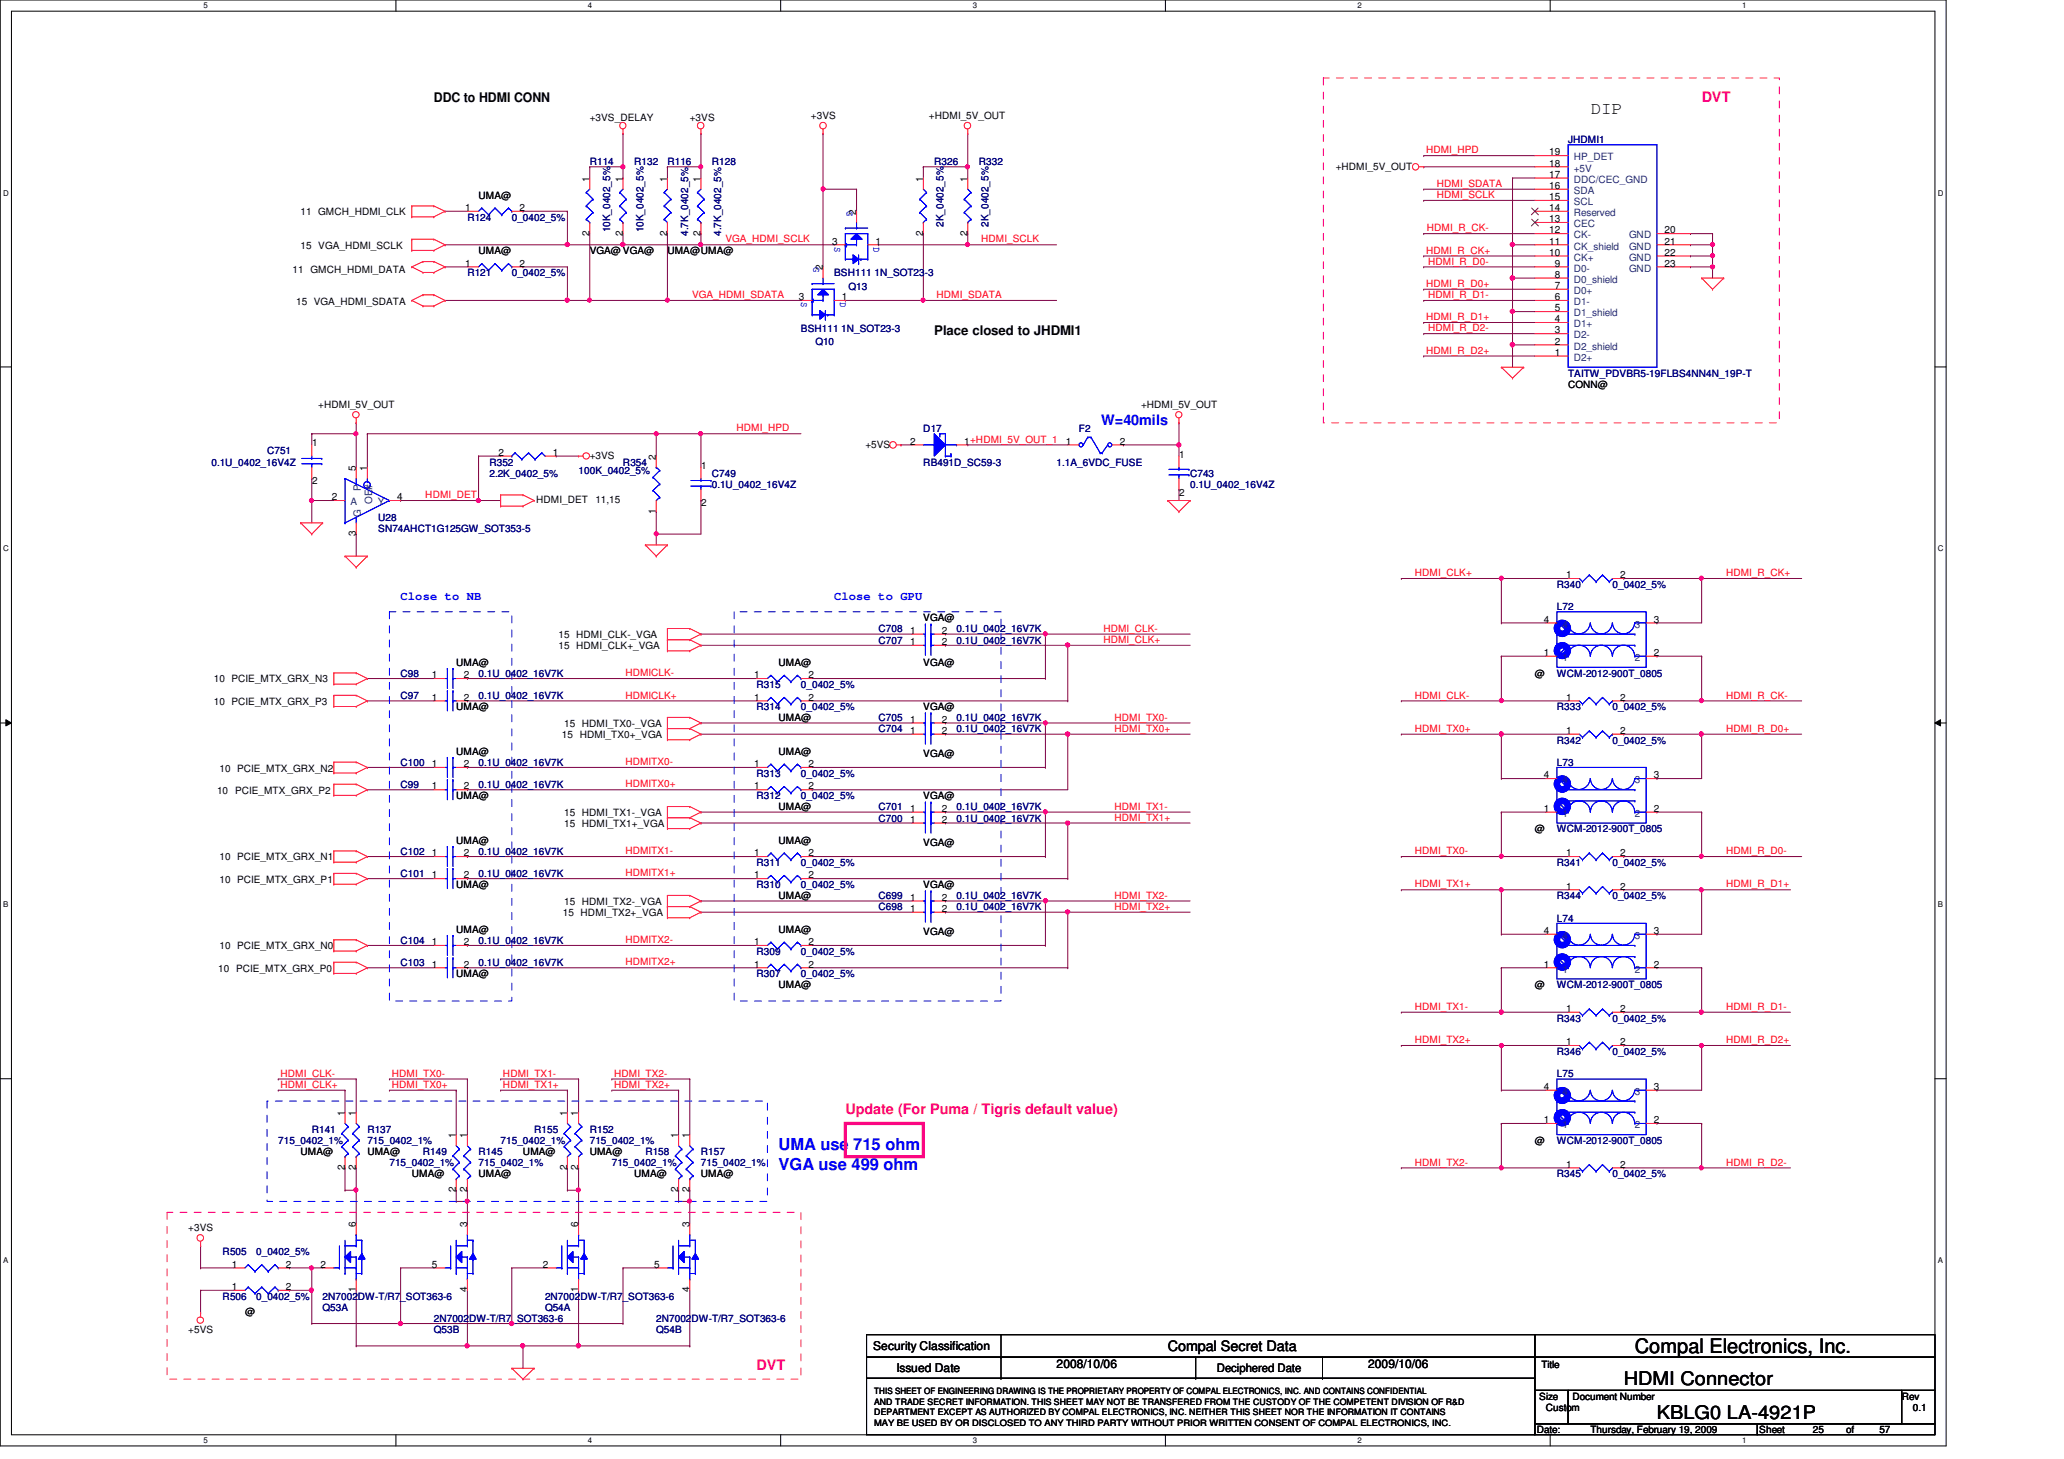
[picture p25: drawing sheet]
<svg xmlns="http://www.w3.org/2000/svg" width="297mm" height="210mm" viewBox="0 0 297 210" stroke-linecap="round" stroke-linejoin="round" font-family="sans-serif">
<defs><g id="words">
<text font-size="2.9" x="235.3" y="194.6">Compal Electronics, Inc.</text>
<g font-size="2.7">
<text x="233.7" y="199.3">HDMI Connector</text>
<text x="238.5" y="204.1">KBLG0 LA-4921P</text>
</g>
<text font-size="2.5" x="228.9" y="16.5">DIP</text>
<g font-size="2.4" fill="#00f">
<text x="112.1" y="165.4">UMA use 715 ohm</text>
<text x="112.1" y="168.3">VGA use 499 ohm</text>
</g>
<g font-size="2.1" fill="#ff0080">
<text x="244.9" y="14.7">DVT</text>
<text x="121.7" y="160.3">Update (For Puma / Tigris default value)</text>
<text x="108.9" y="197.1">DVT</text>
</g>
<text font-size="2.1" fill="#00f" x="158.5" y="61.1">W=40mils</text>
<text font-size="2.1" x="168.1" y="194.4">Compal Secret Data</text>
<g font-size="1.9">
<text x="62.4" y="14.6">DDC to HDMI CONN</text>
<text x="134.4" y="48.2">Place closed to JHDMI1</text>
</g>
<g font-size="1.7" fill="#00f">
<text x="57.7" y="86.3">Close to NB</text>
<text x="120.1" y="86.3">Close to GPU</text>
</g>
<g font-size="1.7">
<text x="125.7" y="194.3">Security Classification</text>
<text x="129" y="197.3">Issued Date</text>
<text x="152.1" y="196.8">2008/10/06</text>
<text x="175.1" y="197.4">Deciphered Date</text>
<text x="196.9" y="196.8">2009/10/06</text>
</g>
<g font-size="1.4">
<text x="84.9" y="17.4">+3VS_DELAY</text>
<text x="99.3" y="17.4">+3VS</text>
<text x="116.7" y="17.1">+3VS</text>
<text x="133.7" y="17.1">+HDMI_5V_OUT</text>
<text x="223" y="24">18</text>
<text x="223" y="22.4">19</text>
<text x="68.9" y="28.6">UMA@</text>
<text x="84.8" y="26.1" transform="rotate(-90 84.8 26.1)">1</text>
<text x="89.6" y="26.1" transform="rotate(-90 89.6 26.1)">1</text>
<text x="96" y="26.1" transform="rotate(-90 96 26.1)">1</text>
<text x="100.8" y="26.1" transform="rotate(-90 100.8 26.1)">1</text>
<text x="132.8" y="26.1" transform="rotate(-90 132.8 26.1)">1</text>
<text x="139.2" y="26.1" transform="rotate(-90 139.2 26.1)">1</text>
<text x="192.2" y="24.4">+HDMI_5V_OUT</text>
<text x="223" y="28.8">15</text>
<text x="223" y="27.2">16</text>
<text x="223" y="25.6">17</text>
<text x="43.3" y="35.8">15 VGA_HDMI_SCLK</text>
<text x="43.3" y="31">11 GMCH_HDMI_CLK</text>
<text x="67" y="30.4">1</text>
<text x="74.8" y="30.4">2</text>
<text x="84.8" y="33.9" transform="rotate(-90 84.8 33.9)">2</text>
<text x="89.6" y="33.9" transform="rotate(-90 89.6 33.9)">2</text>
<text x="96" y="33.9" transform="rotate(-90 96 33.9)">2</text>
<text x="100.8" y="33.9" transform="rotate(-90 100.8 33.9)">2</text>
<text x="119.8" y="35.2">3</text>
<text x="123.2" y="30.9" transform="rotate(-90 123.2 30.9)">2</text>
<text x="126" y="35.2">1</text>
<text x="132.8" y="33.9" transform="rotate(-90 132.8 33.9)">2</text>
<text x="139.2" y="33.9" transform="rotate(-90 139.2 33.9)">2</text>
<text x="223" y="35.2">11</text>
<text x="223" y="33.6">12</text>
<text x="223" y="32">13</text>
<text x="223" y="30.4">14</text>
<text x="239.6" y="33.6">20</text>
<text x="239.6" y="35.2">21</text>
<text x="42.1" y="39.3">11 GMCH_HDMI_DATA</text>
<text x="67" y="38.4">1</text>
<text x="68.9" y="36.6">UMA@</text>
<text x="74.8" y="38.4">2</text>
<text x="84.9" y="36.6">VGA@ VGA@</text>
<text x="96.1" y="36.6">UMA@UMA@</text>
<text x="118.4" y="38.9" transform="rotate(-90 118.4 38.9)">2</text>
<text x="223" y="36.8">10</text>
<text x="223.8" y="41.6">7</text>
<text x="223.8" y="40">8</text>
<text x="223.8" y="38.4">9</text>
<text x="239.6" y="36.8">22</text>
<text x="239.6" y="38.4">23</text>
<text x="42.6" y="43.9">15 VGA_HDMI_SDATA</text>
<text x="115" y="43.2">3</text>
<text x="121.2" y="43.2">1</text>
<text x="223.8" y="48">3</text>
<text x="223.8" y="46.4">4</text>
<text x="223.8" y="44.8">5</text>
<text x="223.8" y="43.2">6</text>
<text x="223.8" y="51.2">1</text>
<text x="223.8" y="49.6">2</text>
<text x="45.8" y="58.6">+HDMI_5V_OUT</text>
<text x="164.2" y="58.6">+HDMI_5V_OUT</text>
<text x="225.7" y="55.8">CONN@</text>
<text x="44.9" y="64.2">1</text>
<text x="71.8" y="65.6">2</text>
<text x="79.5" y="65.6">1</text>
<text x="84.9" y="66">+3VS</text>
<text x="124.5" y="64.4">+5VS</text>
<text x="131" y="64">2</text>
<text x="138.8" y="64">1+HDMI_5V_OUT_1</text>
<text x="153.4" y="64">1</text>
<text x="161.2" y="64">2</text>
<text x="169.7" y="65.8">1</text>
<text x="44.9" y="69.7">2</text>
<text x="47.7" y="72">2</text>
<text x="51.2" y="67.7" transform="rotate(-90 51.2 67.7)">5</text>
<text x="52.8" y="67.7" transform="rotate(-90 52.8 67.7)">1</text>
<text x="57.1" y="72">4</text>
<text x="94.4" y="66.1" transform="rotate(-90 94.4 66.1)">2</text>
<text x="100.9" y="67.4">1</text>
<text x="169.7" y="71.3">2</text>
<text x="51.2" y="77.1" transform="rotate(-90 51.2 77.1)">3</text>
<text x="77.2" y="72.4">HDMI_DET</text>
<text x="85.7" y="72.4">11,15</text>
<text x="94.4" y="73.9" transform="rotate(-90 94.4 73.9)">1</text>
<text x="100.9" y="72.9">2</text>
<text x="225.4" y="83.2">1</text>
<text x="233.2" y="83.2">2</text>
<text x="132.9" y="89.4">VGA@</text>
<text x="222.2" y="89.6">4</text>
<text x="238" y="89.6">3</text>
<text x="65.7" y="95.8">UMA@</text>
<text x="80.4" y="93.4">15 HDMI_CLK+_VGA</text>
<text x="80.4" y="91.8">15 HDMI_CLK-_VGA</text>
<text x="112.1" y="95.8">UMA@</text>
<text x="131" y="91.2">1</text>
<text x="131" y="92.8">1</text>
<text x="132.9" y="95.8">VGA@</text>
<text x="135.5" y="91.2">2</text>
<text x="135.5" y="92.8">2</text>
<text x="222.2" y="94.4">1</text>
<text x="238" y="94.4">2</text>
<text x="30.8" y="98.2">10 PCIE_MTX_GRX_N3</text>
<text x="30.8" y="101.4">10 PCIE_MTX_GRX_P3</text>
<text x="62.1" y="97.6">1</text>
<text x="62.1" y="100.8">1</text>
<text x="66.8" y="97.6">2</text>
<text x="66.8" y="100.8">2</text>
<text x="108.5" y="97.6">1</text>
<text x="108.5" y="100.8">1</text>
<text x="116.4" y="97.6">2</text>
<text x="116.4" y="100.8">2</text>
<text x="220.9" y="97.4">@</text>
<text x="225.4" y="100.8">1</text>
<text x="233.2" y="100.8">2</text>
<text x="65.7" y="102.2">UMA@</text>
<text x="80.9" y="106.2">15 HDMI_TX0+_VGA</text>
<text x="81.2" y="104.6">15 HDMI_TX0-_VGA</text>
<text x="112.1" y="103.8">UMA@</text>
<text x="131" y="104">1</text>
<text x="131" y="105.6">1</text>
<text x="132.9" y="102.2">VGA@</text>
<text x="135.5" y="104">2</text>
<text x="135.5" y="105.6">2</text>
<text x="225.4" y="105.6">1</text>
<text x="233.2" y="105.6">2</text>
<text x="31.6" y="111">10 PCIE_MTX_GRX_N2</text>
<text x="62.1" y="113.6">1</text>
<text x="62.1" y="110.4">1</text>
<text x="65.7" y="108.6">UMA@</text>
<text x="66.8" y="113.6">2</text>
<text x="66.8" y="110.4">2</text>
<text x="108.5" y="110.4">1</text>
<text x="108.5" y="113.6">1</text>
<text x="112.1" y="108.6">UMA@</text>
<text x="116.4" y="110.4">2</text>
<text x="116.4" y="113.6">2</text>
<text x="132.9" y="108.9">VGA@</text>
<text x="222.2" y="112">4</text>
<text x="238" y="112">3</text>
<text x="31.2" y="114.2">10 PCIE_MTX_GRX_P2</text>
<text x="65.7" y="115">UMA@</text>
<text x="81.2" y="119">15 HDMI_TX1+_VGA</text>
<text x="81.2" y="117.4">15 HDMI_TX1-_VGA</text>
<text x="112.1" y="116.6">UMA@</text>
<text x="131" y="118.4">1</text>
<text x="131" y="116.8">1</text>
<text x="132.9" y="115">VGA@</text>
<text x="135.5" y="118.4">2</text>
<text x="135.5" y="116.8">2</text>
<text x="220.9" y="119.8">@</text>
<text x="222.2" y="116.8">1</text>
<text x="238" y="116.8">2</text>
<text x="31.6" y="123.8">10 PCIE_MTX_GRX_N1</text>
<text x="62.1" y="123.2">1</text>
<text x="65.7" y="121.4">UMA@</text>
<text x="66.8" y="123.2">2</text>
<text x="108.5" y="123.2">1</text>
<text x="112.1" y="121.4">UMA@</text>
<text x="116.4" y="123.2">2</text>
<text x="132.9" y="121.7">VGA@</text>
<text x="225.4" y="123.2">1</text>
<text x="233.2" y="123.2">2</text>
<text x="31.6" y="127">10 PCIE_MTX_GRX_P1</text>
<text x="62.1" y="126.4">1</text>
<text x="65.7" y="127.8">UMA@</text>
<text x="66.8" y="126.4">2</text>
<text x="81" y="131.8">15 HDMI_TX2+_VGA</text>
<text x="81.2" y="130.2">15 HDMI_TX2-_VGA</text>
<text x="108.5" y="126.4">1</text>
<text x="112.1" y="129.4">UMA@</text>
<text x="116.4" y="126.4">2</text>
<text x="131" y="131.2">1</text>
<text x="131" y="129.6">1</text>
<text x="132.9" y="127.8">VGA@</text>
<text x="135.5" y="131.2">2</text>
<text x="135.5" y="129.6">2</text>
<text x="225.4" y="128">1</text>
<text x="233.2" y="128">2</text>
<text x="31.6" y="136.6">10 PCIE_MTX_GRX_N0</text>
<text x="62.1" y="136">1</text>
<text x="65.7" y="134.2">UMA@</text>
<text x="66.8" y="136">2</text>
<text x="108.5" y="136">1</text>
<text x="112.1" y="134.2">UMA@</text>
<text x="116.4" y="136">2</text>
<text x="132.9" y="134.5">VGA@</text>
<text x="222.2" y="134.4">4</text>
<text x="238" y="134.4">3</text>
<text x="31.4" y="139.8">10 PCIE_MTX_GRX_P0</text>
<text x="62.1" y="139.2">1</text>
<text x="65.7" y="140.6">UMA@</text>
<text x="66.8" y="139.2">2</text>
<text x="108.5" y="139.2">1</text>
<text x="112.1" y="142.2">UMA@</text>
<text x="116.4" y="139.2">2</text>
<text x="220.9" y="142.2">@</text>
<text x="222.2" y="139.2">1</text>
<text x="238" y="139.2">2</text>
<text x="225.4" y="145.6">1</text>
<text x="233.2" y="145.6">2</text>
<text x="225.4" y="150.4">1</text>
<text x="233.2" y="150.4">2</text>
<text x="49.6" y="160.5" transform="rotate(-90 49.6 160.5)">1</text>
<text x="51.2" y="160.5" transform="rotate(-90 51.2 160.5)">1</text>
<text x="81.6" y="160.5" transform="rotate(-90 81.6 160.5)">1</text>
<text x="83.2" y="160.5" transform="rotate(-90 83.2 160.5)">1</text>
<text x="222.2" y="161.6">1</text>
<text x="222.2" y="156.8">4</text>
<text x="238" y="161.6">2</text>
<text x="238" y="156.8">3</text>
<text x="43.3" y="166.2">UMA@</text>
<text x="52.9" y="166.2">UMA@</text>
<text x="65.6" y="163.7" transform="rotate(-90 65.6 163.7)">1</text>
<text x="67.2" y="163.7" transform="rotate(-90 67.2 163.7)">1</text>
<text x="75.3" y="166.2">UMA@</text>
<text x="84.9" y="166.2">UMA@</text>
<text x="97.6" y="163.7" transform="rotate(-90 97.6 163.7)">1</text>
<text x="99.2" y="163.7" transform="rotate(-90 99.2 163.7)">1</text>
<text x="220.9" y="164.6">@</text>
<text x="225.4" y="168">1</text>
<text x="233.2" y="168">2</text>
<text x="49.6" y="168.3" transform="rotate(-90 49.6 168.3)">2</text>
<text x="51.2" y="168.3" transform="rotate(-90 51.2 168.3)">2</text>
<text x="59.3" y="169.4">UMA@</text>
<text x="65.6" y="171.5" transform="rotate(-90 65.6 171.5)">2</text>
<text x="67.2" y="171.5" transform="rotate(-90 67.2 171.5)">2</text>
<text x="68.9" y="169.4">UMA@</text>
<text x="81.6" y="168.3" transform="rotate(-90 81.6 168.3)">2</text>
<text x="83.2" y="168.3" transform="rotate(-90 83.2 168.3)">2</text>
<text x="91.3" y="169.4">UMA@</text>
<text x="97.6" y="171.5" transform="rotate(-90 97.6 171.5)">2</text>
<text x="99.2" y="171.5" transform="rotate(-90 99.2 171.5)">2</text>
<text x="100.9" y="169.4">UMA@</text>
<text x="27.1" y="177.1">+3VS</text>
<text x="51.2" y="176.5" transform="rotate(-90 51.2 176.5)">6</text>
<text x="67.2" y="176.5" transform="rotate(-90 67.2 176.5)">3</text>
<text x="83.2" y="176.5" transform="rotate(-90 83.2 176.5)">6</text>
<text x="99.2" y="176.5" transform="rotate(-90 99.2 176.5)">3</text>
<text x="33.4" y="185.6">1</text>
<text x="33.4" y="182.4">1</text>
<text x="41.1" y="185.6">2</text>
<text x="41.1" y="182.4">2</text>
<text x="46.1" y="182.4">2</text>
<text x="51.2" y="185.9" transform="rotate(-90 51.2 185.9)">1</text>
<text x="62.1" y="182.4">5</text>
<text x="67.2" y="185.9" transform="rotate(-90 67.2 185.9)">4</text>
<text x="78.1" y="182.4">2</text>
<text x="83.2" y="185.9" transform="rotate(-90 83.2 185.9)">1</text>
<text x="94.1" y="182.4">5</text>
<text x="99.2" y="185.9" transform="rotate(-90 99.2 185.9)">4</text>
<text x="27.1" y="191.8">+5VS</text>
<text x="35.3" y="189.2">@</text>
<text x="221.8" y="196.8">Title</text>
<text x="221.5" y="201.4">Size</text>
<text x="222.5" y="203">Custom</text>
<text x="226.3" y="201.4">Document Number</text>
<text x="273.7" y="201.4">Rev</text>
<text x="275.3" y="203">0.1</text>
<text x="221.2" y="206.2">Date:</text>
<text x="228.9" y="206.2">Thursday, February 19, 2009</text>
<text x="253.2" y="206.2">Sheet</text>
<text x="260.9" y="206.2">25</text>
<text x="265.7" y="206.2">of</text>
<text x="270.5" y="206.2">57</text>
</g>
<g font-size="1.4" fill="#000080">
<text x="84.9" y="23.7">R114</text>
<text x="91.3" y="23.7">R132</text>
<text x="96.1" y="23.7">R116</text>
<text x="102.4" y="23.7">R128</text>
<text x="134.4" y="23.7">R326</text>
<text x="140.9" y="23.7">R332</text>
<text x="225.7" y="20.6">JHDMI1</text>
<text x="67.3" y="31.7">R124</text>
<text x="73.7" y="31.7">0_0402_5%</text>
<text x="87.8" y="33.4" transform="rotate(-90 87.8 33.4)">10K_0402_5%</text>
<text x="92.6" y="33.4" transform="rotate(-90 92.6 33.4)">10K_0402_5%</text>
<text x="99" y="34" transform="rotate(-90 99 34)">4.7K_0402_5%</text>
<text x="103.8" y="34" transform="rotate(-90 103.8 34)">4.7K_0402_5%</text>
<text x="135.8" y="32.6" transform="rotate(-90 135.8 32.6)">2K_0402_5%</text>
<text x="142.2" y="32.6" transform="rotate(-90 142.2 32.6)">2K_0402_5%</text>
<text x="67.3" y="39.8">R121</text>
<text x="73.7" y="39.8">0_0402_5%</text>
<text x="120.1" y="39.8">BSH111 1N_SOT23-3</text>
<text x="122.1" y="41.7">Q13</text>
<text x="115.3" y="47.8">BSH111 1N_SOT23-3</text>
<text x="117.3" y="49.7">Q10</text>
<text x="225.7" y="54.2">TAITW_PDVBR5-19FLBS4NN4N_19P-T</text>
<text x="38.4" y="65.4">C751</text>
<text x="132.9" y="62.2">D17</text>
<text x="155.3" y="62.2">F2</text>
<text x="30.4" y="67">0.1U_0402_16V4Z</text>
<text x="70.4" y="67">R352</text>
<text x="70.4" y="68.6">2.2K_0402_5%</text>
<text x="83.3" y="68.2">100K_0402_5%</text>
<text x="89.7" y="67">R354</text>
<text x="102.4" y="68.6">C749</text>
<text x="102.4" y="70.2">0.1U_0402_16V4Z</text>
<text x="132.9" y="67">RB491D_SC59-3</text>
<text x="152.1" y="67">1.1A_6VDC_FUSE</text>
<text x="171.3" y="68.6">C743</text>
<text x="171.3" y="70.2">0.1U_0402_16V4Z</text>
<text x="54.4" y="75">U28</text>
<text x="54.4" y="76.6">SN74AHCT1G125GW_SOT353-5</text>
<text x="224.1" y="84.6">R340</text>
<text x="224.1" y="87.8">L72</text>
<text x="232.1" y="84.6">0_0402_5%</text>
<text x="126.4" y="91">C708</text>
<text x="126.4" y="92.6">C707</text>
<text x="137.7" y="91">0.1U_0402_16V7K</text>
<text x="137.7" y="92.6">0.1U_0402_16V7K</text>
<text x="57.7" y="97.4">C98</text>
<text x="57.7" y="100.6">C97</text>
<text x="68.9" y="97.4">0.1U_0402_16V7K</text>
<text x="68.9" y="100.6">0.1U_0402_16V7K</text>
<text x="108.9" y="99">R315</text>
<text x="115.3" y="99">0_0402_5%</text>
<text x="224.1" y="97.4">WCM-2012-900T_0805</text>
<text x="108.9" y="102.2">R314</text>
<text x="115.3" y="102.2">0_0402_5%</text>
<text x="126.4" y="103.8">C705</text>
<text x="126.4" y="105.4">C704</text>
<text x="137.7" y="103.8">0.1U_0402_16V7K</text>
<text x="137.7" y="105.4">0.1U_0402_16V7K</text>
<text x="224.1" y="102.2">R333</text>
<text x="224.1" y="107">R342</text>
<text x="232.1" y="102.2">0_0402_5%</text>
<text x="232.1" y="107">0_0402_5%</text>
<text x="57.7" y="113.4">C99</text>
<text x="57.7" y="110.2">C100</text>
<text x="68.9" y="113.4">0.1U_0402_16V7K</text>
<text x="68.9" y="110.2">0.1U_0402_16V7K</text>
<text x="108.9" y="111.8">R313</text>
<text x="115.3" y="111.8">0_0402_5%</text>
<text x="224.1" y="110.2">L73</text>
<text x="108.9" y="115">R312</text>
<text x="115.3" y="115">0_0402_5%</text>
<text x="126.4" y="118.2">C700</text>
<text x="126.4" y="116.6">C701</text>
<text x="137.7" y="118.2">0.1U_0402_16V7K</text>
<text x="137.7" y="116.6">0.1U_0402_16V7K</text>
<text x="224.1" y="119.8">WCM-2012-900T_0805</text>
<text x="57.7" y="123">C102</text>
<text x="68.9" y="123">0.1U_0402_16V7K</text>
<text x="108.9" y="124.6">R311</text>
<text x="115.3" y="124.6">0_0402_5%</text>
<text x="224.1" y="124.6">R341</text>
<text x="232.1" y="124.6">0_0402_5%</text>
<text x="57.7" y="126.2">C101</text>
<text x="68.9" y="126.2">0.1U_0402_16V7K</text>
<text x="108.9" y="127.8">R310</text>
<text x="115.3" y="127.8">0_0402_5%</text>
<text x="126.4" y="131">C698</text>
<text x="126.4" y="129.4">C699</text>
<text x="137.7" y="131">0.1U_0402_16V7K</text>
<text x="137.7" y="129.4">0.1U_0402_16V7K</text>
<text x="224.1" y="129.4">R344</text>
<text x="232.1" y="129.4">0_0402_5%</text>
<text x="57.7" y="135.8">C104</text>
<text x="68.9" y="135.8">0.1U_0402_16V7K</text>
<text x="108.9" y="137.4">R309</text>
<text x="115.3" y="137.4">0_0402_5%</text>
<text x="224.1" y="132.6">L74</text>
<text x="57.7" y="139">C103</text>
<text x="68.9" y="139">0.1U_0402_16V7K</text>
<text x="108.9" y="140.6">R307</text>
<text x="115.3" y="140.6">0_0402_5%</text>
<text x="224.1" y="142.2">WCM-2012-900T_0805</text>
<text x="224.1" y="147">R343</text>
<text x="232.1" y="147">0_0402_5%</text>
<text x="224.1" y="151.8">R346</text>
<text x="224.1" y="155">L75</text>
<text x="232.1" y="151.8">0_0402_5%</text>
<text x="40" y="164.6">715_0402_1%</text>
<text x="44.9" y="163">R141</text>
<text x="52.9" y="163">R137</text>
<text x="52.9" y="164.6">715_0402_1%</text>
<text x="56" y="167.8">715_0402_1%</text>
<text x="60.9" y="166.2">R149</text>
<text x="68.9" y="166.2">R145</text>
<text x="68.9" y="167.8">715_0402_1%</text>
<text x="72" y="164.6">715_0402_1%</text>
<text x="76.9" y="163">R155</text>
<text x="84.9" y="163">R152</text>
<text x="84.9" y="164.6">715_0402_1%</text>
<text x="88" y="167.8">715_0402_1%</text>
<text x="92.9" y="166.2">R158</text>
<text x="100.9" y="166.2">R157</text>
<text x="100.9" y="167.8">715_0402_1%</text>
<text x="224.1" y="164.6">WCM-2012-900T_0805</text>
<text x="224.1" y="169.4">R345</text>
<text x="232.1" y="169.4">0_0402_5%</text>
<text x="32" y="180.6">R505</text>
<text x="36.9" y="180.6">0_0402_5%</text>
<text x="32" y="187">R506</text>
<text x="36.9" y="187">0_0402_5%</text>
<text x="46.4" y="188.6">Q53A</text>
<text x="46.4" y="187">2N7002DW-T/R7_SOT363-6</text>
<text x="62.4" y="191.8">Q53B</text>
<text x="62.4" y="190.2">2N7002DW-T/R7_SOT363-6</text>
<text x="78.4" y="188.6">Q54A</text>
<text x="78.4" y="187">2N7002DW-T/R7_SOT363-6</text>
<text x="94.4" y="191.8">Q54B</text>
<text x="94.4" y="190.2">2N7002DW-T/R7_SOT363-6</text>
</g>
<g font-size="1.4" fill="#f00">
<text x="205.2" y="22.1">HDMI_HPD</text>
<text x="206.8" y="28.5">HDMI_SCLK</text>
<text x="206.8" y="26.9">HDMI_SDATA</text>
<text x="104.4" y="34.9">VGA_HDMI_SCLK</text>
<text x="141.2" y="34.9">HDMI_SCLK</text>
<text x="205.4" y="33.3">HDMI_R_CK-</text>
<text x="205.2" y="36.5">HDMI_R_CK+</text>
<text x="205.2" y="41.3">HDMI_R_D0+</text>
<text x="205.5" y="38.1">HDMI_R_D0-</text>
<text x="99.6" y="42.9">VGA_HDMI_SDATA</text>
<text x="134.8" y="42.9">HDMI_SDATA</text>
<text x="205.2" y="46.1">HDMI_R_D1+</text>
<text x="205.5" y="42.9">HDMI_R_D1-</text>
<text x="205.5" y="47.7">HDMI_R_D2-</text>
<text x="205.2" y="50.9">HDMI_R_D2+</text>
<text x="106" y="62.1">HDMI_HPD</text>
<text x="61.2" y="71.7">HDMI_DET</text>
<text x="203.6" y="82.9">HDMI_CLK+</text>
<text x="248.4" y="82.9">HDMI_R_CK+</text>
<text x="158.8" y="90.9">HDMI_CLK-</text>
<text x="158.8" y="92.5">HDMI_CLK+</text>
<text x="90" y="100.5">HDMICLK+</text>
<text x="90" y="97.3">HDMICLK-</text>
<text x="203.6" y="100.5">HDMI_CLK-</text>
<text x="248.4" y="100.5">HDMI_R_CK-</text>
<text x="160.4" y="103.7">HDMI_TX0-</text>
<text x="160.4" y="105.3">HDMI_TX0+</text>
<text x="203.6" y="105.3">HDMI_TX0+</text>
<text x="248.4" y="105.3">HDMI_R_D0+</text>
<text x="90" y="110.1">HDMITX0-</text>
<text x="90" y="113.3">HDMITX0+</text>
<text x="160.4" y="116.5">HDMI_TX1-</text>
<text x="160.4" y="118.1">HDMI_TX1+</text>
<text x="90" y="122.9">HDMITX1-</text>
<text x="203.6" y="122.9">HDMI_TX0-</text>
<text x="248.4" y="122.9">HDMI_R_D0-</text>
<text x="90" y="126.1">HDMITX1+</text>
<text x="160.4" y="129.3">HDMI_TX2-</text>
<text x="160.4" y="130.9">HDMI_TX2+</text>
<text x="203.6" y="127.7">HDMI_TX1+</text>
<text x="248.4" y="127.7">HDMI_R_D1+</text>
<text x="90" y="135.7">HDMITX2-</text>
<text x="90" y="138.9">HDMITX2+</text>
<text x="203.6" y="145.3">HDMI_TX1-</text>
<text x="248.4" y="145.3">HDMI_R_D1-</text>
<text x="40.4" y="154.9">HDMI_CLK-</text>
<text x="56.4" y="154.9">HDMI_TX0-</text>
<text x="72.4" y="154.9">HDMI_TX1-</text>
<text x="88.4" y="154.9">HDMI_TX2-</text>
<text x="203.6" y="150.1">HDMI_TX2+</text>
<text x="248.4" y="150.1">HDMI_R_D2+</text>
<text x="40.4" y="156.5">HDMI_CLK+</text>
<text x="56.4" y="156.5">HDMI_TX0+</text>
<text x="72.4" y="156.5">HDMI_TX1+</text>
<text x="88.4" y="156.5">HDMI_TX2+</text>
<text x="203.6" y="167.7">HDMI_TX2-</text>
<text x="248.4" y="167.7">HDMI_R_D2-</text>
</g>
<g font-size="1.4" fill="#004080">
<text x="226.5" y="23.1">HP_DET</text>
<text x="226.5" y="29.5">SCL</text>
<text x="226.5" y="27.9">SDA</text>
<text x="226.5" y="26.3">DDC/CEC_GND</text>
<text x="226.5" y="24.7">+5V</text>
<text x="226.5" y="35.9">CK_shield</text>
<text x="226.5" y="34.3">CK-</text>
<text x="226.5" y="32.7">CEC</text>
<text x="226.5" y="31.1">Reserved</text>
<text x="234.4" y="34.3">GND</text>
<text x="234.4" y="35.9">GND</text>
<text x="226.5" y="40.7">D0_shield</text>
<text x="226.5" y="39.1">D0-</text>
<text x="226.5" y="37.5">CK+</text>
<text x="234.4" y="37.5">GND</text>
<text x="234.4" y="39.1">GND</text>
<text x="226.5" y="47.1">D1+</text>
<text x="226.5" y="45.5">D1_shield</text>
<text x="226.5" y="43.9">D1-</text>
<text x="226.5" y="42.3">D0+</text>
<text x="226.5" y="51.9">D2+</text>
<text x="226.5" y="50.3">D2_shield</text>
<text x="226.5" y="48.7">D2-</text>
<text x="51.9" y="70.6" transform="rotate(-90 51.9 70.6)">P</text>
<text x="50.5" y="72.7">A</text>
<text x="51.9" y="74.4" transform="rotate(-90 51.9 74.4)">G</text>
<text x="53.5" y="72.5" transform="rotate(-90 53.5 72.5)">OE#</text>
<text x="54.4" y="72.7">Y</text>
<text x="224.9" y="95.1">1</text>
<text x="224.9" y="90.3">4</text>
<text x="235.3" y="95.1">2</text>
<text x="235.3" y="90.3">3</text>
<text x="224.9" y="112.7">4</text>
<text x="235.3" y="112.7">3</text>
<text x="224.9" y="117.5">1</text>
<text x="235.3" y="117.5">2</text>
<text x="224.9" y="135.1">4</text>
<text x="235.3" y="135.1">3</text>
<text x="224.9" y="139.9">1</text>
<text x="235.3" y="139.9">2</text>
<text x="224.9" y="157.5">4</text>
<text x="235.3" y="157.5">3</text>
<text x="224.9" y="162.3">1</text>
<text x="235.3" y="162.3">2</text>
</g>
<g font-size="1.4" fill="#00f">
<text x="120.1" y="35.5" transform="rotate(90 120.1 35.5)">S</text>
<text x="121.9" y="30.4" transform="rotate(90 121.9 30.4)">G</text>
<text x="125.7" y="35.5" transform="rotate(90 125.7 35.5)">D</text>
<text x="117.1" y="38.4" transform="rotate(90 117.1 38.4)">G</text>
<text x="115.3" y="43.5" transform="rotate(90 115.3 43.5)">S</text>
<text x="120.9" y="43.5" transform="rotate(90 120.9 43.5)">D</text>
</g>
<g font-size="1.3">
<text x="125.8" y="203.6">DEPARTMENT EXCEPT AS AUTHORIZED BY COMPAL ELECTRONICS, INC. NEITHER THIS SHEET NOR THE INFORMATION IT CONTAINS</text>
<text x="125.8" y="200.6">THIS SHEET OF ENGINEERING DRAWING IS THE PROPRIETARY PROPERTY OF COMPAL ELECTRONICS, INC. AND CONTAINS CONFIDENTIAL</text>
<text x="125.8" y="202.1">AND TRADE SECRET INFORMATION. THIS SHEET MAY NOT BE TRANSFERED FROM THE CUSTODY OF THE COMPETENT DIVISION OF R&amp;D</text>
<text x="125.8" y="205.1">MAY BE USED BY OR DISCLOSED TO ANY THIRD PARTY WITHOUT PRIOR WRITTEN CONSENT OF COMPAL ELECTRONICS, INC.</text>
</g>
<g font-size="1.1">
<text x="29.3" y="1.1">5</text>
<text x="84.6" y="1.1">4</text>
<text x="140" y="1.1">3</text>
<text x="195.4" y="1.1">2</text>
<text x="250.7" y="1.1">1</text>
<text x=".5" y="28.2">D</text>
<text x="278.9" y="28.2">D</text>
<text x=".5" y="79.3">C</text>
<text x="278.9" y="79.3">C</text>
<text x=".5" y="130.6">B</text>
<text x="278.9" y="130.6">B</text>
<text x=".5" y="181.7">A</text>
<text x="278.9" y="181.7">A</text>
<text x="29.3" y="207.6">5</text>
<text x="84.6" y="207.6">4</text>
<text x="140" y="207.6">3</text>
<text x="195.4" y="207.6">2</text>
<text x="250.7" y="207.6">1</text>
</g>
</g></defs>
<path d="M0 0h280.1v208h-280.1zM1.6 1.6h276.9v204.8h-276.9z" fill="none" stroke="#000" stroke-width=".14"/>
<g fill="#fff">
<path d="M29.3 .2h.6v1.2h-.6z"/>
<path d="M29.3 206.6h.6v1.2h-.6z"/>
</g>
<path d="M57 0v1.6M57 206.4v1.6" fill="none" stroke="#000" stroke-width=".14"/>
<g fill="#fff">
<path d="M84.6 .2h.6v1.2h-.6z"/>
<path d="M84.6 206.6h.6v1.2h-.6z"/>
</g>
<path d="M112.3 0v1.6M112.3 206.4v1.6" fill="none" stroke="#000" stroke-width=".14"/>
<g fill="#fff">
<path d="M140 .2h.6v1.2h-.6z"/>
<path d="M140 206.6h.6v1.2h-.6z"/>
</g>
<path d="M167.7 0v1.6M167.7 206.4v1.6" fill="none" stroke="#000" stroke-width=".14"/>
<g fill="#fff">
<path d="M195.4 .2h.6v1.2h-.6z"/>
<path d="M195.4 206.6h.6v1.2h-.6z"/>
</g>
<path d="M223.1 0v1.6M223.1 206.4v1.6" fill="none" stroke="#000" stroke-width=".14"/>
<g fill="#fff">
<path d="M250.7 .2h.6v1.2h-.6z"/>
<path d="M250.7 206.6h.6v1.2h-.6z"/>
<path d="M.5 27.2h.7v1.2h-.7z"/>
<path d="M278.9 27.2h.8v1.2h-.8z"/>
<path d="M.5 78.4h.7v1.1h-.7z"/>
<path d="M278.9 78.4h.8v1.1h-.8z"/>
</g>
<path d="M0 52.8h1.6M278.5 52.8h1.6" fill="none" stroke="#000" stroke-width=".14"/>
<g fill="#fff">
<path d="M.5 129.6h.7v1.2h-.7z"/>
<path d="M278.9 129.6h.7v1.2h-.7z"/>
</g>
<path d="M0 104h1.6M.8 103.5l.8 .5-.8 .4zM278.5 104l.8-.5v.9zM278.5 104h1.6" fill="none" stroke="#000" stroke-width=".14"/>
<path d="M.8 103.5l.8 .5-.8 .4zM278.5 104l.8-.5v.9z" fill="#000"/>
<g fill="#fff">
<path d="M.5 180.8h.7v1.1h-.7z"/>
<path d="M278.9 180.8h.7v1.1h-.7z"/>
</g>
<path d="M0 155.2h1.6M278.5 155.2h1.6" fill="none" stroke="#000" stroke-width=".14"/>
<path d="M129.7 64h.1M129.7 64h1.6M161.7 64h.1M161.7 64h8M169.7 64h.1M169.7 64v1.6" fill="none" stroke="#800040" stroke-width=".14"/>
<circle cx="169.7" cy="64" r=".31" fill="#f0f"/>
<circle cx="169.7" cy="64" r=".31" fill="none" stroke="#f0f" stroke-width=".14"/>
<path d="M44.9 72h.1M44.9 72h3.1M52.9 62.4h.1M52.9 62.4h41.5M139.3 64h.1M139.3 64h14.4M169.7 70.4h.1M169.7 60.8h.1M169.7 60.8v3.2M169.7 70.4v1.6" fill="none" stroke="#800040" stroke-width=".14"/>
<circle cx="44.8" cy="72" r=".3" fill="#f0f"/>
<circle cx="44.8" cy="72" r=".3" fill="none" stroke="#f0f" stroke-width=".14"/>
<path d="M44.9 72h.1M44.9 72v3.2M51.3 62.4h.1M51.3 76.8h.1M51.3 62.4v4.8M51.3 76.8v3.2M68.9 72h.1M68.9 72h3.1M94.4 76.8h.1M94.4 76.8v1.6" fill="none" stroke="#800040" stroke-width=".14"/>
<circle cx="94.4" cy="76.8" r=".3" fill="#f0f"/>
<circle cx="94.4" cy="76.8" r=".3" fill="none" stroke="#f0f" stroke-width=".14"/>
<path d="M94.4 62.4h.1M94.4 73.6h.1M94.4 76.8h.1M94.4 62.4v3.2M94.4 73.6v3.2M100.9 62.4h.1M100.9 72h.1M100.9 62.4v4.8M100.9 72v4.8h-6.5M100.9 62.4h14.4" fill="none" stroke="#800040" stroke-width=".14"/>
<circle cx="100.8" cy="62.4" r=".3" fill="#f0f"/>
<circle cx="100.8" cy="62.4" r=".3" fill="none" stroke="#f0f" stroke-width=".14"/>
<path d="M44.9 62.4h.1M44.9 62.4h6.4" fill="none" stroke="#800040" stroke-width=".14"/>
<circle cx="51.2" cy="62.4" r=".3" fill="#f0f"/>
<circle cx="51.2" cy="62.4" r=".3" fill="none" stroke="#f0f" stroke-width=".14"/>
<path d="M94.4 62.4h.1M94.4 62.4h6.5" fill="none" stroke="#800040" stroke-width=".14"/>
<circle cx="94.4" cy="62.4" r=".3" fill="#f0f"/>
<circle cx="94.4" cy="62.4" r=".3" fill="none" stroke="#f0f" stroke-width=".14"/>
<path d="M44.9 68.8h.1M44.9 62.4h.1M44.9 62.4v1.6M44.9 68.8v3.2M52.9 62.4h.1M52.9 62.4v4.8M68.9 65.6h.1M68.9 65.6h3.1M68.9 65.6v6.4M80 65.6h.1M80 65.6h3.3" fill="none" stroke="#800040" stroke-width=".14"/>
<circle cx="68.8" cy="72" r=".3" fill="#f0f"/>
<circle cx="68.8" cy="72" r=".3" fill="none" stroke="#f0f" stroke-width=".14"/>
<path d="M243.3 35.2h.1M243.3 36.8h.1M243.3 35.2h3.2M243.3 36.8h3.2M51.3 60.8h.1M51.3 60.8v1.6M57.7 72h.1M57.7 72h11.2" fill="none" stroke="#800040" stroke-width=".14"/>
<circle cx="246.5" cy="36.8" r=".3" fill="#f0f"/>
<circle cx="246.5" cy="36.8" r=".3" fill="none" stroke="#f0f" stroke-width=".14"/>
<g fill="none" stroke="#800040" stroke-width=".14">
<path d="M204.9 33.6h.1M204.9 36.8h.1M204.9 38.4h.1M204.9 22.4h.1M204.9 33.6h16M204.9 36.8h16M204.9 38.4h16M204.9 22.4h16M217.7 25.6h.1M217.7 35.2h.1M217.7 25.6h3.2M217.7 35.2v4.8"/>
<path d="M217.7 35.2h3.2M204.9 46.4h.1M204.9 43.2h.1M204.9 48h.1M204.9 51.2h.1M204.9 41.6h.1M204.9 46.4h16M204.9 43.2h16M204.9 48h16M204.9 51.2h16M204.9 41.6h16M217.7 49.6h.1"/>
<path d="M217.7 49.6h3.2"/>
</g>
<circle cx="217.7" cy="35.2" r=".31" fill="#f0f"/>
<circle cx="217.7" cy="35.2" r=".31" fill="none" stroke="#f0f" stroke-width=".14"/>
<path d="M217.7 40h.1M217.7 40v4.8" fill="none" stroke="#800040" stroke-width=".14"/>
<circle cx="217.7" cy="40" r=".31" fill="#f0f"/>
<circle cx="217.7" cy="40" r=".31" fill="none" stroke="#f0f" stroke-width=".14"/>
<path d="M217.7 44.8h.1M217.7 40h.1M217.7 44.8h3.2M217.7 40h3.2" fill="none" stroke="#800040" stroke-width=".14"/>
<circle cx="217.7" cy="40" r=".31" fill="#f0f"/>
<circle cx="217.7" cy="40" r=".31" fill="none" stroke="#f0f" stroke-width=".14"/>
<path d="M217.7 49.6h.1M217.7 49.6v3.2" fill="none" stroke="#800040" stroke-width=".14"/>
<circle cx="217.6" cy="49.6" r=".32" fill="#f0f"/>
<circle cx="217.6" cy="49.6" r=".32" fill="none" stroke="#f0f" stroke-width=".14"/>
<path d="M204.9 24h.1M204.9 24h16M217.7 44.8h.1M217.7 44.8v4.8" fill="none" stroke="#800040" stroke-width=".14"/>
<circle cx="217.7" cy="44.8" r=".31" fill="#f0f"/>
<circle cx="217.7" cy="44.8" r=".31" fill="none" stroke="#f0f" stroke-width=".14"/>
<path d="M100.9 35.2h.1M100.9 35.2h19.2M204.9 28.8h.1M204.9 27.2h.1M204.9 28.8h16M204.9 27.2h16M217.7 25.6h.1M217.7 25.6v9.6M96.1 43.2h.1M96.1 43.2h19.2" fill="none" stroke="#800040" stroke-width=".14"/>
<circle cx="100.8" cy="35.2" r=".3" fill="#f0f"/>
<circle cx="100.8" cy="35.2" r=".3" fill="none" stroke="#f0f" stroke-width=".14"/>
<path d="M132.9 24h.1M132.9 24h6.4" fill="none" stroke="#800040" stroke-width=".14"/>
<circle cx="139.2" cy="24" r=".3" fill="#f0f"/>
<circle cx="139.2" cy="24" r=".3" fill="none" stroke="#f0f" stroke-width=".14"/>
<path d="M132.9 33.6h.1M132.9 33.6v9.6" fill="none" stroke="#800040" stroke-width=".14"/>
<circle cx="132.8" cy="43.2" r=".3" fill="#f0f"/>
<circle cx="132.8" cy="43.2" r=".3" fill="none" stroke="#f0f" stroke-width=".14"/>
<path d="M118.4 27.2h.1M118.4 27.2h4.9M118.4 27.2v11.2M123.3 27.2h.1M123.3 27.2v3.2M132.9 24h.1M132.9 24v1.6M139.3 24h.1M139.3 24v1.6" fill="none" stroke="#800040" stroke-width=".14"/>
<circle cx="118.4" cy="27.2" r=".3" fill="#f0f"/>
<circle cx="118.4" cy="27.2" r=".3" fill="none" stroke="#f0f" stroke-width=".14"/>
<path d="M243.3 38.4h.1M243.3 38.4h3.2" fill="none" stroke="#800040" stroke-width=".14"/>
<circle cx="246.5" cy="38.4" r=".3" fill="#f0f"/>
<circle cx="246.5" cy="38.4" r=".3" fill="none" stroke="#f0f" stroke-width=".14"/>
<path d="M246.5 38.4h.1M246.5 35.2h.1M246.5 35.2v1.6M246.5 38.4v1.6" fill="none" stroke="#800040" stroke-width=".14"/>
<circle cx="246.5" cy="35.2" r=".3" fill="#f0f"/>
<circle cx="246.5" cy="35.2" r=".3" fill="none" stroke="#f0f" stroke-width=".14"/>
<path d="M126.4 35.2h.1M126.4 35.2h12.9M246.5 36.8h.1M246.5 36.8v1.6M121.7 43.2h.1M121.7 43.2h30.4M132.9 43.2h.1" fill="none" stroke="#800040" stroke-width=".14"/>
<circle cx="139.2" cy="35.2" r=".3" fill="#f0f"/>
<circle cx="139.2" cy="35.2" r=".3" fill="none" stroke="#f0f" stroke-width=".14"/>
<g fill="none" stroke="#800040" stroke-width=".14">
<path d="M118.4 19.2h.1M118.4 19.2v8M139.3 19.2h.1M139.3 19.2v4.8M139.3 35.2h.1M139.3 33.6h.1M139.3 33.6v1.6M139.3 35.2h12.8M243.3 33.6h.1M243.3 33.6h3.2M246.5 33.6h.1M246.5 33.6v1.6"/>
<path d="M65.7 172.8h.1M65.7 172.8h1.6M67.3 172.8h.1M67.3 172.8v3.2"/>
</g>
<circle cx="67.2" cy="172.8" r=".3" fill="#f0f"/>
<circle cx="67.2" cy="172.8" r=".3" fill="none" stroke="#f0f" stroke-width=".14"/>
<g fill="none" stroke="#800040" stroke-width=".14">
<path d="M72 155.2h.1M72 156.8h.1M72 155.2h11.3M72 156.8h9.7M81.7 156.8h.1M81.7 156.8v3.2M83.3 155.2h.1M83.3 155.2v4.8M67.3 171.2h.1M67.3 171.2v1.6M81.7 171.2h.1M81.7 171.2h1.6"/>
<path d="M83.3 171.2h.1M83.3 171.2v4.8"/>
</g>
<circle cx="83.2" cy="171.2" r=".3" fill="#f0f"/>
<circle cx="83.2" cy="171.2" r=".3" fill="none" stroke="#f0f" stroke-width=".14"/>
<g fill="none" stroke="#800040" stroke-width=".14">
<path d="M88 155.2h.1M88 156.8h.1M88 155.2h11.3M88 156.8h9.7M97.7 156.8h.1M97.7 156.8v6.4M99.3 155.2h.1M99.3 155.2v8M81.7 168h.1M81.7 168v3.2M83.3 168h.1M83.3 168v3.2"/>
<path d="M97.7 172.8h.1M97.7 172.8h1.6M99.3 172.8h.1M99.3 172.8v3.2"/>
</g>
<circle cx="99.2" cy="172.8" r=".3" fill="#f0f"/>
<circle cx="99.2" cy="172.8" r=".3" fill="none" stroke="#f0f" stroke-width=".14"/>
<g fill="none" stroke="#800040" stroke-width=".14">
<path d="M40 156.8h.1M40 155.2h.1M40 156.8h9.7M40 155.2h11.3M49.7 156.8h.1M49.7 156.8v3.2M51.3 155.2h.1M51.3 155.2v4.8M49.7 171.2h.1M51.3 168h.1M51.3 168v3.2h-1.6M97.7 171.2h.1"/>
<path d="M97.7 171.2v1.6M99.3 171.2h.1M99.3 171.2v1.6"/>
</g>
<circle cx="51.2" cy="171.2" r=".3" fill="#f0f"/>
<circle cx="51.2" cy="171.2" r=".3" fill="none" stroke="#f0f" stroke-width=".14"/>
<g fill="none" stroke="#800040" stroke-width=".14">
<path d="M201.7 83.2h.1M201.7 83.2h14.4M216.1 89.6h.1M216.1 83.2h.1M216.1 94.4h.1M216.1 89.6h6.4M216.1 83.2v6.4M216.1 94.4v6.4h-14.4M216.1 94.4h6.4M233.7 83.2h.1M233.7 83.2h11.2M238.5 89.6h.1"/>
<path d="M238.5 94.4h.1M238.5 94.4h6.4M244.9 83.2h.1M244.9 94.4h.1M244.9 83.2v6.4h-6.4M244.9 94.4v6.4h-11.2M201.7 100.8h.1M201.7 105.6h.1M201.7 105.6h14.4M216.1 112h.1M216.1 105.6h.1M216.1 116.8h.1"/>
<path d="M216.1 105.6v6.4M216.1 116.8v6.4M216.1 112h6.4M216.1 116.8h6.4M233.7 100.8h.1M233.7 105.6h.1M233.7 105.6h11.2M238.5 112h.1M244.9 105.6h.1M244.9 105.6v6.4h-6.4M216.1 123.2h.1M216.1 123.2h9.6"/>
<path d="M56 155.2h.1M56 156.8h.1M56 155.2h11.3M56 156.8h9.7M65.7 156.8h.1M65.7 156.8v6.4M67.3 155.2h.1M67.3 155.2v8M49.7 168h.1M49.7 168v3.2M51.3 171.2h.1M51.3 171.2v4.8"/>
<path d="M65.7 171.2h.1M65.7 171.2v1.6"/>
</g>
<circle cx="216.1" cy="123.2" r=".3" fill="#f0f"/>
<circle cx="216.1" cy="123.2" r=".3" fill="none" stroke="#f0f" stroke-width=".14"/>
<g fill="none" stroke="#800040" stroke-width=".14">
<path d="M238.5 116.8h.1M238.5 116.8h6.4M244.9 116.8h.1M244.9 116.8v6.4M201.7 128h.1M201.7 128h14.4M216.1 134.4h.1M216.1 128h.1M216.1 139.2h.1M216.1 134.4h6.4M216.1 128v6.4M216.1 139.2v6.4h-14.4"/>
<path d="M216.1 139.2h6.4M233.7 123.2h.1M233.7 128h.1M233.7 123.2h25.6M233.7 128h11.2M238.5 134.4h.1M238.5 139.2h.1M238.5 139.2h6.4M244.9 128h.1M244.9 139.2h.1M244.9 123.2h.1M244.9 128v6.4h-6.4"/>
<path d="M244.9 139.2v6.4h-11.2M201.7 145.6h.1M201.7 150.4h.1M201.7 150.4h14.4M216.1 156.8h.1M216.1 150.4h.1M216.1 150.4v6.4M216.1 156.8h6.4M233.7 145.6h.1M233.7 150.4h.1M233.7 150.4h11.2M238.5 156.8h.1"/>
<path d="M244.9 150.4h.1M244.9 150.4v6.4h-6.4M201.7 168h.1M216.1 161.6h.1M216.1 161.6v6.4h-14.4M216.1 161.6h6.4M233.7 168h.1M238.5 161.6h.1M238.5 161.6h6.4M244.9 161.6h.1M244.9 161.6v6.4h-11.2"/>
</g>
<circle cx="244.9" cy="123.2" r=".3" fill="#f0f"/>
<circle cx="244.9" cy="123.2" r=".3" fill="none" stroke="#f0f" stroke-width=".14"/>
<path d="M244.9 83.2h.1M244.9 83.2h14.4" fill="none" stroke="#800040" stroke-width=".14"/>
<circle cx="244.9" cy="83.2" r=".3" fill="#f0f"/>
<circle cx="244.9" cy="83.2" r=".3" fill="none" stroke="#f0f" stroke-width=".14"/>
<path d="M216.1 83.2h.1M216.1 83.2h9.6" fill="none" stroke="#800040" stroke-width=".14"/>
<circle cx="216.1" cy="83.2" r=".3" fill="#f0f"/>
<circle cx="216.1" cy="83.2" r=".3" fill="none" stroke="#f0f" stroke-width=".14"/>
<path d="M216.1 100.8h.1M216.1 100.8h9.6" fill="none" stroke="#800040" stroke-width=".14"/>
<circle cx="216.1" cy="100.8" r=".3" fill="#f0f"/>
<circle cx="216.1" cy="100.8" r=".3" fill="none" stroke="#f0f" stroke-width=".14"/>
<path d="M244.9 100.8h.1M244.9 100.8h14.4" fill="none" stroke="#800040" stroke-width=".14"/>
<circle cx="244.9" cy="100.8" r=".3" fill="#f0f"/>
<circle cx="244.9" cy="100.8" r=".3" fill="none" stroke="#f0f" stroke-width=".14"/>
<path d="M216.1 105.6h.1M216.1 105.6h9.6" fill="none" stroke="#800040" stroke-width=".14"/>
<circle cx="216.1" cy="105.6" r=".31" fill="#f0f"/>
<circle cx="216.1" cy="105.6" r=".31" fill="none" stroke="#f0f" stroke-width=".14"/>
<path d="M244.9 105.6h.1M244.9 105.6h14.4" fill="none" stroke="#800040" stroke-width=".14"/>
<circle cx="244.8" cy="105.6" r=".31" fill="#f0f"/>
<circle cx="244.8" cy="105.6" r=".31" fill="none" stroke="#f0f" stroke-width=".14"/>
<path d="M244.9 150.4h.1M244.9 150.4h12.8" fill="none" stroke="#800040" stroke-width=".14"/>
<circle cx="244.9" cy="150.4" r=".3" fill="#f0f"/>
<circle cx="244.9" cy="150.4" r=".3" fill="none" stroke="#f0f" stroke-width=".14"/>
<path d="M216.1 145.6h.1M216.1 145.6h9.6" fill="none" stroke="#800040" stroke-width=".14"/>
<circle cx="216.1" cy="145.6" r=".31" fill="#f0f"/>
<circle cx="216.1" cy="145.6" r=".31" fill="none" stroke="#f0f" stroke-width=".14"/>
<path d="M244.9 168h.1M244.9 168h12.8" fill="none" stroke="#800040" stroke-width=".14"/>
<circle cx="244.9" cy="168" r=".3" fill="#f0f"/>
<circle cx="244.9" cy="168" r=".3" fill="none" stroke="#f0f" stroke-width=".14"/>
<path d="M216.1 168h.1M216.1 168h9.6" fill="none" stroke="#800040" stroke-width=".14"/>
<circle cx="216.1" cy="168" r=".3" fill="#f0f"/>
<circle cx="216.1" cy="168" r=".3" fill="none" stroke="#f0f" stroke-width=".14"/>
<path d="M216.1 150.4h.1M216.1 150.4h9.6" fill="none" stroke="#800040" stroke-width=".14"/>
<circle cx="216.1" cy="150.4" r=".3" fill="#f0f"/>
<circle cx="216.1" cy="150.4" r=".3" fill="none" stroke="#f0f" stroke-width=".14"/>
<path d="M244.9 128h.1M244.9 128h12.8" fill="none" stroke="#800040" stroke-width=".14"/>
<circle cx="244.9" cy="128" r=".3" fill="#f0f"/>
<circle cx="244.9" cy="128" r=".3" fill="none" stroke="#f0f" stroke-width=".14"/>
<path d="M216.1 128h.1M216.1 128h9.6" fill="none" stroke="#800040" stroke-width=".14"/>
<circle cx="216.1" cy="128" r=".3" fill="#f0f"/>
<circle cx="216.1" cy="128" r=".3" fill="none" stroke="#f0f" stroke-width=".14"/>
<path d="M244.9 145.6h.1M244.9 145.6h12.8" fill="none" stroke="#800040" stroke-width=".14"/>
<circle cx="244.8" cy="145.6" r=".31" fill="#f0f"/>
<circle cx="244.8" cy="145.6" r=".31" fill="none" stroke="#f0f" stroke-width=".14"/>
<path d="M96.1 24h.1M96.1 24h4.8M201.7 123.2h.1M201.7 123.2h14.4" fill="none" stroke="#800040" stroke-width=".14"/>
<circle cx="100.8" cy="24" r=".3" fill="#f0f"/>
<circle cx="100.8" cy="24" r=".3" fill="none" stroke="#f0f" stroke-width=".14"/>
<path d="M96.1 24h.1M96.1 33.6h.1M96.1 24v1.6M96.1 33.6v9.6M100.9 24h.1M100.9 24v1.6" fill="none" stroke="#800040" stroke-width=".14"/>
<circle cx="96.1" cy="43.2" r=".3" fill="#f0f"/>
<circle cx="96.1" cy="43.2" r=".3" fill="none" stroke="#f0f" stroke-width=".14"/>
<path d="M100.9 19.2h.1M100.9 19.2v4.8M89.7 35.2h.1M100.9 33.6h.1M100.9 33.6v1.6h-11.2M84.9 43.2h.1M84.9 43.2h11.2" fill="none" stroke="#800040" stroke-width=".14"/>
<circle cx="89.6" cy="35.2" r=".31" fill="#f0f"/>
<circle cx="89.6" cy="35.2" r=".31" fill="none" stroke="#f0f" stroke-width=".14"/>
<g fill="none" stroke="#800040" stroke-width=".14">
<path d="M64 30.4h.1M64 35.2h.1M64 38.4h.1M64 30.4h3.3M64 38.4h3.3M75.3 30.4h.1M75.3 38.4h.1M75.3 30.4h6.4M75.3 38.4h6.4M81.7 30.4h.1M81.7 38.4h.1M81.7 30.4v4.8h-17.7"/>
<path d="M81.7 38.4v4.8h-17.7M84.9 33.6v9.6M64 43.2h.1M84.9 43.2h.1"/>
</g>
<circle cx="84.8" cy="43.2" r=".3" fill="#f0f"/>
<circle cx="84.8" cy="43.2" r=".3" fill="none" stroke="#f0f" stroke-width=".14"/>
<path d="M81.7 43.2h.1M81.7 43.2h3.2" fill="none" stroke="#800040" stroke-width=".14"/>
<circle cx="81.6" cy="43.2" r=".31" fill="#f0f"/>
<circle cx="81.6" cy="43.2" r=".31" fill="none" stroke="#f0f" stroke-width=".14"/>
<path d="M81.7 35.2h.1M81.7 35.2h8M89.7 35.2h.1M89.7 33.6v1.6" fill="none" stroke="#800040" stroke-width=".14"/>
<circle cx="81.6" cy="35.2" r=".31" fill="#f0f"/>
<circle cx="81.6" cy="35.2" r=".31" fill="none" stroke="#f0f" stroke-width=".14"/>
<path d="M84.9 24h.1M84.9 24v1.6M84.9 24h4.8M89.7 24h.1" fill="none" stroke="#800040" stroke-width=".14"/>
<circle cx="89.6" cy="24" r=".31" fill="#f0f"/>
<circle cx="89.6" cy="24" r=".31" fill="none" stroke="#f0f" stroke-width=".14"/>
<g fill="none" stroke="#800040" stroke-width=".14">
<path d="M89.7 19.2h.1M89.7 19.2v6.4M89.7 25.6h.1M116.9 97.6h33.5M150.4 97.6h.1M67.3 100.8h.1M67.3 100.8h41.6M136.1 104h.1M136.1 105.6h.1M136.1 104h14.3M136.1 105.6h17.6M150.4 104h.1"/>
<path d="M150.4 104v6.4M153.7 105.6h.1M153.7 105.6v8M67.3 136h.1M67.3 139.2h.1M67.3 123.2h.1M67.3 126.4h.1M67.3 136h41.6M67.3 139.2h41.6M67.3 123.2h41.6M67.3 126.4h41.6M100.9 131.2h.1"/>
<path d="M100.9 131.2h30.4"/>
</g>
<circle cx="150.4" cy="104" r=".3" fill="#f0f"/>
<circle cx="150.4" cy="104" r=".3" fill="none" stroke="#f0f" stroke-width=".14"/>
<g fill="none" stroke="#800040" stroke-width=".14">
<path d="M100.9 92.8h.1M100.9 92.8h30.4M136.1 92.8h.1M136.1 92.8h17.6M150.4 91.2h.1M150.4 91.2v6.4M153.7 92.8h.1M153.7 92.8v8M116.9 100.8h36.8M153.7 100.8h.1M116.9 123.2h33.5M116.9 126.4h36.8"/>
<path d="M116.9 136h33.5M116.9 139.2h36.8M150.4 123.2h.1M150.4 136h.1M153.7 126.4h.1M153.7 139.2h.1"/>
</g>
<circle cx="150.4" cy="91.2" r=".3" fill="#f0f"/>
<circle cx="150.4" cy="91.2" r=".3" fill="none" stroke="#f0f" stroke-width=".14"/>
<g fill="none" stroke="#800040" stroke-width=".14">
<path d="M52.9 97.6h.1M52.9 97.6h9.5M136.1 91.2h.1M136.1 91.2h14.3M52.9 110.4h.1M52.9 113.6h.1M52.9 100.8h.1M52.9 110.4h9.5M52.9 113.6h9.5M52.9 100.8h9.5M100.9 105.6h.1M100.9 105.6h30.4"/>
<path d="M116.9 110.4h33.5M136.1 116.8h.1M136.1 118.4h.1M136.1 116.8h14.3M136.1 118.4h17.6M150.4 110.4h.1M150.4 116.8h.1M150.4 116.8v6.4M153.7 118.4h.1M153.7 118.4v8M52.9 126.4h.1M52.9 136h.1"/>
<path d="M52.9 139.2h.1M52.9 123.2h.1M52.9 126.4h9.5M52.9 136h9.5M52.9 139.2h9.5M52.9 123.2h9.5"/>
</g>
<circle cx="150.4" cy="116.8" r=".3" fill="#f0f"/>
<circle cx="150.4" cy="116.8" r=".3" fill="none" stroke="#f0f" stroke-width=".14"/>
<path d="M67.3 110.4h.1M67.3 113.6h.1M67.3 110.4h41.6M67.3 113.6h41.6M100.9 118.4h.1M100.9 118.4h30.4M150.4 116.8h.1M150.4 116.8h20.9M153.7 118.4h.1M153.7 118.4h17.6" fill="none" stroke="#800040" stroke-width=".14"/>
<circle cx="153.7" cy="118.4" r=".31" fill="#f0f"/>
<circle cx="153.7" cy="118.4" r=".31" fill="none" stroke="#f0f" stroke-width=".14"/>
<path d="M150.4 104h.1M150.4 104h20.9M153.7 105.6h.1M153.7 105.6h17.6" fill="none" stroke="#800040" stroke-width=".14"/>
<circle cx="153.6" cy="105.6" r=".32" fill="#f0f"/>
<circle cx="153.6" cy="105.6" r=".32" fill="none" stroke="#f0f" stroke-width=".14"/>
<path d="M150.4 91.2h.1M150.4 91.2h20.9M153.7 92.8h.1M153.7 92.8h17.6" fill="none" stroke="#800040" stroke-width=".14"/>
<circle cx="153.7" cy="92.8" r=".31" fill="#f0f"/>
<circle cx="153.7" cy="92.8" r=".31" fill="none" stroke="#f0f" stroke-width=".14"/>
<path d="M100.9 91.2h.1M100.9 91.2h30.4M100.9 104h.1M100.9 104h30.4M150.4 129.6h.1M150.4 129.6h20.9M153.7 131.2h.1M153.7 131.2h17.6" fill="none" stroke="#800040" stroke-width=".14"/>
<circle cx="153.7" cy="131.2" r=".31" fill="#f0f"/>
<circle cx="153.7" cy="131.2" r=".31" fill="none" stroke="#f0f" stroke-width=".14"/>
<g fill="none" stroke="#800040" stroke-width=".14">
<path d="M100.9 116.8h.1M100.9 116.8h30.4M116.9 113.6h.1M116.9 113.6h36.8M100.9 129.6h.1M100.9 129.6h30.4M136.1 129.6h.1M136.1 131.2h.1M136.1 129.6h14.3M136.1 131.2h17.6M150.4 129.6h.1M150.4 129.6v6.4"/>
<path d="M153.7 131.2h.1M153.7 131.2v8"/>
</g>
<circle cx="150.4" cy="129.6" r=".31" fill="#f0f"/>
<circle cx="150.4" cy="129.6" r=".31" fill="none" stroke="#f0f" stroke-width=".14"/>
<path d="M67.3 97.6h.1M67.3 97.6h41.6M44.9 182.4h.1M44.9 182.4v3.2" fill="none" stroke="#800040" stroke-width=".14"/>
<circle cx="44.8" cy="185.6" r=".31" fill="#f0f"/>
<circle cx="44.8" cy="185.6" r=".31" fill="none" stroke="#f0f" stroke-width=".14"/>
<path d="M28.9 179.2h.1M28.9 179.2v3.2M28.9 188.8h.1M28.9 185.6h.1M28.9 185.6v3.2M28.9 185.6h4.8M41.7 185.6h.1M41.7 182.4h.1M41.7 185.6h3.2M41.7 182.4h4.7M44.9 182.4h.1" fill="none" stroke="#800040" stroke-width=".14"/>
<circle cx="44.8" cy="182.4" r=".3" fill="#f0f"/>
<circle cx="44.8" cy="182.4" r=".3" fill="none" stroke="#f0f" stroke-width=".14"/>
<g fill="none" stroke="#800040" stroke-width=".14">
<path d="M28.9 182.4h.1M28.9 182.4h4.8M44.9 190.4h.1M44.9 185.6h.1M44.9 190.4h28.8M44.9 185.6v4.8M57.7 182.4h.1M57.7 190.4h.1M57.7 182.4h4.7M57.7 182.4v8M73.7 182.4h.1M73.7 190.4h.1"/>
<path d="M73.7 182.4h4.7M73.7 182.4v8"/>
</g>
<circle cx="73.6" cy="190.4" r=".31" fill="#f0f"/>
<circle cx="73.6" cy="190.4" r=".31" fill="none" stroke="#f0f" stroke-width=".14"/>
<circle cx="57.6" cy="190.4" r=".31" fill="#f0f"/>
<circle cx="57.6" cy="190.4" r=".31" fill="none" stroke="#f0f" stroke-width=".14"/>
<g fill="none" stroke="#800040" stroke-width=".14">
<path d="M51.3 193.6h.1M51.3 185.6v8M51.3 193.6h16M67.3 193.6h.1M67.3 185.6v8M73.7 190.4h.1M73.7 190.4h16M83.3 193.6h.1M83.3 185.6v8M89.7 182.4h.1M89.7 190.4h.1M89.7 182.4h4.7"/>
<path d="M89.7 182.4v8M99.3 193.6h.1M99.3 185.6v8"/>
</g>
<circle cx="67.2" cy="193.6" r=".31" fill="#f0f"/>
<circle cx="67.2" cy="193.6" r=".31" fill="none" stroke="#f0f" stroke-width=".14"/>
<path d="M67.3 193.6h8M75.3 193.6h.1" fill="none" stroke="#800040" stroke-width=".14"/>
<circle cx="75.2" cy="193.6" r=".31" fill="#f0f"/>
<circle cx="75.2" cy="193.6" r=".31" fill="none" stroke="#f0f" stroke-width=".14"/>
<path d="M75.3 193.6h.1M75.3 193.6h24M75.3 193.6v3.2M83.3 193.6h.1M99.3 193.6h.1" fill="none" stroke="#800040" stroke-width=".14"/>
<circle cx="83.2" cy="193.6" r=".31" fill="#f0f"/>
<circle cx="83.2" cy="193.6" r=".31" fill="none" stroke="#f0f" stroke-width=".14"/>
<g fill="none" stroke="#f00" stroke-width=".14">
<path d="M89.7 19.2h.1M89.7 18.6v.6M100.9 19.2h.1M100.9 18.6v.6M118.4 19.2h.1M118.4 18.6v.6M139.3 19.2h.1M139.3 18.6v.6M59.3 34.4h.1M59.3 36h.1M59.3 29.6h.1M59.3 31.2h.1"/>
<path d="M59.3 38.4h.1M59.3 34.4h3.1M59.3 29.6v1.6M59.3 34.4v1.6M59.3 36h3.1M59.3 29.6h3.1M59.3 31.2h3.1M59.3 38.4l1.6 .8M60.9 39.2h.1M60.9 37.6h.1M60.9 39.2h1.5M60.9 37.6h1.5"/>
<path d="M60.9 37.6l-1.6 .8M62.4 34.4h.1M62.4 36h.1M62.4 29.6h.1M62.4 31.2h.1M62.4 39.2h.1M62.4 37.6h.1M62.4 34.4l1.6 .8M62.4 29.6l1.6 .8M62.4 37.6l1.6 .8M64 35.2h.1M64 30.4h.1"/>
<path d="M64 38.4h.1M64 35.2l-1.6 .8M64 30.4l-1.6 .8M64 38.4l-1.6 .8M139.3 25.6v1.6M139.3 32v1.6M204.2 24h.7M204.9 24h.1M59.3 43.2h.1M59.3 43.2l1.6 .8M60.9 44h.1M60.9 42.4h.1"/>
<path d="M60.9 44h1.5M60.9 42.4h1.5M60.9 42.4l-1.6 .8M62.4 44h.1M62.4 42.4h.1M62.4 42.4l1.6 .8M64 43.2h.1M64 43.2l-1.6 .8M216.1 52.8h.1M216.1 52.8h3.2M216.1 52.8l1.6 1.6M217.7 54.4h.1"/>
<path d="M219.3 52.8h.1M219.3 52.8l-1.6 1.6M244.9 40h.1M244.9 40h3.2M244.9 40l1.6 1.6M246.5 41.6h.1M248.1 40h.1M248.1 40l-1.6 1.6M43.3 75.2h.1M43.3 75.2h3.1M43.3 75.2l1.6 1.6M44.9 76.8h.1"/>
<path d="M46.4 75.2h.1M46.4 75.2l-1.5 1.6M51.3 60.8h.1M51.3 60.2v.6M72 71.2h.1M72 72.8h.1M72 71.2h3.3M72 71.2v1.6M72 72.8h3.3M75.3 71.2h.1M75.3 72.8h.1M75.3 71.2l1.6 .8"/>
<path d="M76.9 72h.1M76.9 72l-1.6 .8M83.3 65.6h.1M83.3 65.6h.6M92.9 78.4h.1M92.9 78.4h3.2M92.9 78.4l1.5 1.6M96.1 78.4h.1M96.1 78.4l-1.7 1.6M129 64h.7M129.7 64h.1M168.1 72h.1"/>
<path d="M168.1 72h3.2M168.1 72l1.6 1.6M169.7 60.8h.1M169.7 73.6h.1M169.7 60.2v.6M171.3 72h.1M171.3 72l-1.6 1.6M48 98.4h.1M48 96.8h.1M48 96.8h3.3M48 98.4h3.3M48 96.8v1.6"/>
<path d="M49.7 80h.1M49.7 80h3.2M49.7 80l1.6 1.6M51.3 96.8h.1M51.3 98.4h.1M51.3 81.6h.1M51.3 96.8l1.6 .8M52.9 97.6h.1M52.9 80h.1M52.9 97.6l-1.6 .8M52.9 80l-1.6 1.6M94.4 80h.1"/>
<path d="M96.1 93.6h.1M96.1 92h.1M96.1 90.4h.1M96.1 92h3.2M96.1 93.6h3.2M96.1 90.4v3.2M96.1 90.4h3.2M99.3 92h.1M99.3 93.6h.1M99.3 90.4h.1M99.3 92l1.6 .8M99.3 90.4l1.6 .8"/>
<path d="M100.9 92.8h.1M100.9 91.2h.1M100.9 92.8l-1.6 .8M100.9 91.2l-1.6 .8M48 101.6h.1M48 100h.1M48 111.2h.1M48 109.6h.1M48 114.4h.1M48 112.8h.1M48 100v1.6M48 109.6v1.6"/>
<path d="M48 112.8v1.6M48 100h3.3M48 101.6h3.3M48 109.6h3.3M48 111.2h3.3M48 112.8h3.3M48 114.4h3.3M51.3 100h.1M51.3 101.6h.1M51.3 109.6h.1M51.3 111.2h.1M51.3 112.8h.1"/>
<path d="M51.3 114.4h.1M51.3 100l1.6 .8M51.3 109.6l1.6 .8M51.3 112.8l1.6 .8M52.9 100.8h.1M52.9 110.4h.1M52.9 113.6h.1M52.9 100.8l-1.6 .8M52.9 110.4l-1.6 .8M52.9 113.6l-1.6 .8M96.1 119.2h.1M96.1 117.6h.1"/>
<path d="M96.1 104.8h.1M96.1 103.2h.1M96.1 106.4h.1M96.1 116h.1M96.1 103.2v3.2M96.1 116v3.2M96.1 117.6h3.2M96.1 119.2h3.2M96.1 103.2h3.2M96.1 104.8h3.2M96.1 106.4h3.2M96.1 116h3.2"/>
<path d="M99.3 117.6h.1M99.3 119.2h.1M99.3 103.2h.1M99.3 104.8h.1M99.3 106.4h.1M99.3 116h.1M99.3 117.6l1.6 .8M99.3 103.2l1.6 .8M99.3 104.8l1.6 .8M99.3 116l1.6 .8M100.9 118.4h.1M100.9 104h.1"/>
<path d="M100.9 105.6h.1M100.9 116.8h.1M100.9 118.4l-1.6 .8M100.9 104l-1.6 .8M100.9 105.6l-1.6 .8M100.9 116.8l-1.6 .8M131.3 118.4h1.6M134.4 118.4h1.7M48 124h.1M48 122.4h.1M48 127.2h.1M48 125.6h.1"/>
<path d="M48 136.8h.1M48 135.2h.1M48 138.4h.1M48 122.4v1.6M48 125.6v1.6M48 135.2v1.6M48 138.4v1.6M48 122.4h3.3M48 124h3.3M48 125.6h3.3M48 127.2h3.3M48 135.2h3.3"/>
<path d="M48 136.8h3.3M48 138.4h3.3M51.3 122.4h.1M51.3 124h.1M51.3 125.6h.1M51.3 127.2h.1M51.3 135.2h.1M51.3 136.8h.1M51.3 138.4h.1M51.3 122.4l1.6 .8M51.3 125.6l1.6 .8M51.3 135.2l1.6 .8"/>
<path d="M51.3 138.4l1.6 .8M52.9 123.2h.1M52.9 126.4h.1M52.9 136h.1M52.9 139.2h.1M52.9 123.2l-1.6 .8M52.9 126.4l-1.6 .8M52.9 136l-1.6 .8M52.9 139.2l-1.6 .8M96.1 130.4h.1M96.1 128.8h.1M96.1 132h.1"/>
<path d="M96.1 128.8v3.2M96.1 128.8h3.2M96.1 130.4h3.2M96.1 132h3.2M99.3 128.8h.1M99.3 130.4h.1M99.3 132h.1M99.3 128.8l1.6 .8M99.3 130.4l1.6 .8M100.9 129.6h.1M100.9 131.2h.1M100.9 129.6l-1.6 .8"/>
<path d="M100.9 131.2l-1.6 .8M48 140h.1M48 140h3.3M51.3 140h.1M28.9 179.2h.1M28.9 178.6v.6M28.9 188.8h.1M28.9 188.8v.7M73.7 196.8h.1M73.7 196.8h3.2M73.7 196.8l1.6 1.6M75.3 198.4h.1"/>
<path d="M76.9 196.8h.1M76.9 196.8l-1.6 1.6"/>
<circle cx="89.6" cy="18.1" r=".46"/>
<circle cx="100.8" cy="18.1" r=".47"/>
<circle cx="118.4" cy="18.1" r=".47"/>
<circle cx="139.2" cy="18.1" r=".47"/>
<circle cx="203.7" cy="24" r=".46"/>
<circle cx="51.2" cy="59.7" r=".46"/>
<circle cx="169.6" cy="59.7" r=".45"/>
<circle cx="84.4" cy="65.6" r=".46"/>
<circle cx="128.5" cy="64" r=".47"/>
<circle cx="28.8" cy="178.1" r=".47"/>
<circle cx="28.8" cy="189.9" r=".46"/>
</g>
<g fill="none" stroke="#000" stroke-width=".14">
<path d="M124.7 192h96.2v3.2h-96.2zM124.7 195.2h96.2v3.1h-96.2zM124.7 198.3h96.2v8.1h-96.2zM144.1 195.2h.1M144.1 198.3h.1M144.1 192v6.3M172.1 198.3h.1M172.1 195.2v3.1M190.3 198.3h.1M190.3 195.2v3.1M220.9 192h57.6v3.2h-57.6zM220.9 195.2h57.6v4.8h-57.6z"/>
<path d="M220.9 200h4.8v4.9h-4.8zM220.9 204.9h32v1.5h-32zM225.7 200h48v4.9h-48zM252.9 204.9h25.6v1.5h-25.6zM273.7 200h4.8v4.9h-4.8z"/>
</g>
<path d="M56 88h17.7v56h-17.7zM105.7 88h38.4v56h-38.4zM38.4 158.4h72v14.4h-72z" fill="none" stroke="#00f" stroke-width=".14" stroke-dasharray="1 1 1 1 1 1 1 1"/>
<path d="M121.7 161.6h11.2v4.8h-11.2z" fill="none" stroke="#ff0080" stroke-width=".47"/>
<path d="M190.5 11.2h65.6v49.6h-65.6zM24 174.4h91.3v24h-91.3z" fill="none" stroke="#ff0080" stroke-width=".14" stroke-dasharray="1 1 1 1 1 1 1 1"/>
<g fill="none" stroke="#00f" stroke-width=".14">
<path d="M138.8 28.7h.1M138.8 30.6h.1M138.8 28.7l.9 .9M138.8 30.6l.9 .9M139.3 32h.1M139.3 27.2l.4 .5M139.7 27.7h.1M139.7 29.6h.1M139.7 31.5h.1M139.7 27.7l-.9 1M139.7 29.6l-.9 1M139.7 31.5l-.4 .5"/>
<path d="M132.9 118.4h.3M133.2 118.4h.1M133.2 117h.1M133.2 117v2.8M134 117h.1M134 118.4h.1M134 118.4h.4M134 117v2.8M48.8 179.2v3.2M49.7 178.4v4.8M49.7 179.2h1.6M51.3 179.2h.1"/>
<path d="M48 182.4h.8M48.8 182.4h.1M49.7 183.2h.1M49.7 182.4h1.6M51.3 182.4h.1"/>
</g>
<path d="M50.5 180v1.7l-.8-.9z" fill="#00f"/>
<path d="M51.3 177.6h.1M51.3 177.6v1.6M51.3 178.4h.8M52.1 178.4h.1M50.5 180v1.7l-.8-.9zM50.5 180.8h.8M51.3 180.8h.1M51.3 184h.1M51.3 180.8v3.2M52.1 181.1h.1M52.1 181.1v2.1" fill="none" stroke="#00f" stroke-width=".14"/>
<path d="M52.1 180.3l.4 .8h-.9z" fill="#00f"/>
<g fill="none" stroke="#00f" stroke-width=".14">
<path d="M48.8 179.2v3.2M49.7 178.4v4.8M49.7 179.2h1.6M51.3 179.2h.1M52.1 178.4v1.9M48 182.4h.8M48.8 182.4h.1M49.7 183.2h.1M49.7 182.4h1.6M51.3 182.4h.1M51.3 183.2h.8M52.1 180.3l.4 .8h-.9z"/>
<path d="M52.1 180.3h.1M52.1 183.2h.1"/>
</g>
<path d="M50.5 180v1.7l-.8-.9z" fill="#00f"/>
<path d="M51.3 177.6h.1M51.3 177.6v1.6M51.3 178.4h.8M52.1 178.4h.1M50.5 180v1.7l-.8-.9zM50.5 180.8h.8M51.3 180.8h.1M51.3 184h.1M51.3 180.8v3.2M52.1 181.1h.1M52.1 181.1v2.1" fill="none" stroke="#00f" stroke-width=".14"/>
<path d="M52.1 180.3l.4 .8h-.9z" fill="#00f"/>
<g fill="none" stroke="#00f" stroke-width=".14">
<path d="M69.3 29.9h.1M69.3 29.9l-.4 .5M69.3 29.9l1 1M70.3 30.9h.1M71.2 29.9h.1M71.2 29.9l-.9 1M71.2 29.9l1 1M72.2 30.9h.1M73.2 29.9h.1M73.2 29.9l-1 1M73.2 29.9l.5 .5M73.7 30.4h.1"/>
<path d="M89.2 27.7h.1M89.2 29.6h.1M89.2 31.5h.1M89.2 27.7l.9 1M89.2 29.6l.9 1M89.2 31.5l.5 .5M89.7 32h.1M89.7 27.2l-.5 .5M90.1 28.7h.1M90.1 30.6h.1M90.1 28.7l-.9 .9M90.1 30.6l-.9 .9"/>
<path d="M100.4 27.7h.1M100.4 29.6h.1M100.4 31.5h.1M100.4 27.7l.9 1M100.4 29.6l.9 1M100.4 31.5l.5 .5M100.9 32h.1M100.9 27.2l-.5 .5M101.3 28.7h.1M101.3 30.6h.1M101.3 28.7l-.9 .9M101.3 30.6l-.9 .9"/>
<path d="M64 97.6h.4M64.4 97.6h.1M64.4 96.2h.1M64.4 96.2v2.9M65.2 96.2h.1M65.2 97.6h.1M65.2 97.6h.5M65.2 96.2v2.9M64 113.6h.4M64.4 113.6h.1M64.4 112.2h.1M64.4 112.2v2.9"/>
<path d="M65.2 112.2h.1M65.2 113.6h.1M65.2 112.2v2.9M65.2 113.6h.5M132.9 116.8h.3M133.2 116.8h.1M133.2 115.4h.1M133.2 115.4v2.9M134 115.4h.1M134 116.8h.1M134 116.8h.4M134 115.4v2.9"/>
<path d="M111 135.6h.1M111 135.6l-.6 .4M111 135.6l.9 .9M111.9 136.5h.1M112.9 135.6h.1M112.9 135.6l-1 .9M112.9 135.6l.9 .9M113.8 136.5h.1M114.8 135.6h.1M114.8 135.6l-1 .9M114.8 135.6l.5 .4M115.3 136h.1"/>
<path d="M52.1 178.4v1.9M65.7 178.4v4.8M65.7 179.2h1.6M67.3 177.6h.1M67.3 179.2h.1M67.3 177.6v1.6M98.8 166.3h.1M98.8 168.2h.1M98.8 166.3l.9 .9M98.8 168.2l.9 1M99.3 169.6h.1M99.3 164.8l.4 .5"/>
<path d="M99.7 165.3h.1M99.7 167.2h.1M99.7 169.2h.1M99.7 165.3l-.9 1M99.7 167.2l-.9 1M99.7 169.2l-.4 .4M35.7 185.2h.1M35.7 185.2l-.4 .4M35.7 185.2l1 .9M36.7 186.1h.1M37.7 185.2h.1M37.7 185.2l-1 .9"/>
<path d="M37.7 185.2l.9 .9M38.6 186.1h.1M39.6 185.2h.1M39.6 185.2l-1 .9M39.6 185.2l.4 .4M40 185.6h.1M51.3 183.2h.8M52.1 180.3l.4 .8h-.9zM52.1 180.3h.1M52.1 183.2h.1M64 182.4h.9M64.9 182.4h.1"/>
<path d="M65.7 183.2h.1M65.7 182.4h1.6M67.3 184h.1M67.3 182.4h.1M67.3 180.8v3.2"/>
</g>
<g fill="none" stroke="#f00" stroke-width=".14">
<path d="M67.3 30.4h1.6M73.7 30.4h1.6M89.7 25.6v1.6M89.7 32v1.6M100.9 25.6v1.6M100.9 32v1.6M62.4 97.6h1.6M65.7 97.6h1.6M62.4 113.6h1.6M65.7 113.6h1.6M131.3 116.8h1.6M134.4 116.8h1.7"/>
<path d="M108.9 136h1.5M115.3 136h1.6M51.3 176v1.6M99.3 163.2v1.6M99.3 169.6v1.6M33.7 185.6h1.6M40 185.6h1.7M46.4 182.4h1.6M51.3 184v1.6"/>
</g>
<path d="M66.5 180v1.7l-.8-.9z" fill="#00f"/>
<path d="M64.9 179.2v3.2M67.3 178.4h.8M68.1 178.4h.1M64.9 182.4h.1M66.5 180v1.7l-.8-.9zM66.5 180.8h.8M67.3 180.8h.1M67.3 183.2h.8M68.1 183.2h.1" fill="none" stroke="#00f" stroke-width=".14"/>
<path d="M68.1 180.3l.4 .8h-.9z" fill="#00f"/>
<g fill="none" stroke="#00f" stroke-width=".14">
<path d="M65.7 178.4v4.8M65.7 179.2h1.6M67.3 177.6h.1M67.3 179.2h.1M67.3 177.6v1.6M68.1 178.4v1.9M64 182.4h.9M64.9 182.4h.1M65.7 183.2h.1M65.7 182.4h1.6M67.3 184h.1M67.3 182.4h.1"/>
<path d="M67.3 180.8v3.2M68.1 180.3l.4 .8h-.9zM68.1 180.3h.1M68.1 181.1h.1M68.1 181.1v2.1"/>
</g>
<path d="M66.5 180v1.7l-.8-.9z" fill="#00f"/>
<path d="M64.9 179.2v3.2M67.3 178.4h.8M68.1 178.4h.1M64.9 182.4h.1M66.5 180v1.7l-.8-.9zM66.5 180.8h.8M67.3 180.8h.1M67.3 183.2h.8M68.1 183.2h.1" fill="none" stroke="#00f" stroke-width=".14"/>
<path d="M68.1 180.3l.4 .8h-.9z" fill="#00f"/>
<g fill="none" stroke="#00f" stroke-width=".14">
<path d="M69.3 37.9h.1M69.3 37.9l-.4 .5M69.3 37.9l1 1M70.3 38.9h.1M71.2 37.9h.1M71.2 37.9l-.9 1M71.2 37.9l1 1M72.2 38.9h.1M73.2 37.9h.1M73.2 37.9l-1 1M73.2 37.9l.5 .5M73.7 38.4h.1"/>
<path d="M224.1 139.2h1.6M224.1 134.4h1.6M225.7 139.2h.1M225.7 139.2a1.59 1.59 0 0 1 1.6-1.6 1.59 1.59 0 0 1 1.6 1.6M225.7 134.4h.1M225.7 134.4a1.59 1.59 0 0 0 1.6 1.6 1.59 1.59 0 0 0 1.6-1.6M225.7 137.6h9.6M225.7 136h9.6M228.9 139.2a1.57 1.57 0 0 1 1.6-1.6 1.57 1.57 0 0 1 1.5 1.6M228.9 134.4a1.57 1.57 0 0 0 1.6 1.6 1.57 1.57 0 0 0 1.5-1.6M232.1 139.2a1.59 1.59 0 0 1 1.6-1.6 1.59 1.59 0 0 1 1.5 1.6M232.1 134.4a1.59 1.59 0 0 0 1.6 1.6 1.59 1.59 0 0 0 1.5-1.6"/>
<path d="M235.3 139.2h.1M235.3 134.4h.1M235.3 137.6h.1M235.3 136h.1M235.3 139.2h1.6M235.3 134.4h1.6M68.1 178.4v1.9M68.1 180.3l.4 .8h-.9zM68.1 180.3h.1M68.1 181.1h.1M68.1 181.1v2.1"/>
</g>
<path d="M67.3 38.4h1.6M73.7 38.4h1.6M67.3 176v1.6M62.4 182.4h1.6M67.3 184v1.6" fill="none" stroke="#f00" stroke-width=".14"/>
<circle cx="224.8" cy="138.4" r=".78" fill="#fff"/>
<circle cx="224.8" cy="138.4" r=".78" fill="#00f"/>
<circle cx="224.8" cy="138.4" r=".78" fill="none" stroke="#00f" stroke-width=".93"/>
<circle cx="224.8" cy="135.2" r=".78" fill="#fff"/>
<circle cx="224.8" cy="135.2" r=".78" fill="#00f"/>
<circle cx="224.8" cy="135.2" r=".78" fill="none" stroke="#00f" stroke-width=".93"/>
<g fill="none" stroke="#00f" stroke-width=".14">
<path d="M224.1 132.8h12.8v8h-12.8zM224.1 139.2h1.6M224.1 134.4h1.6M225.7 139.2h.1M225.7 139.2a1.59 1.59 0 0 1 1.6-1.6 1.59 1.59 0 0 1 1.6 1.6M225.7 134.4h.1M225.7 134.4a1.59 1.59 0 0 0 1.6 1.6 1.59 1.59 0 0 0 1.6-1.6M225.7 137.6h9.6M225.7 136h9.6M228.9 139.2a1.57 1.57 0 0 1 1.6-1.6 1.57 1.57 0 0 1 1.5 1.6M228.9 134.4a1.57 1.57 0 0 0 1.6 1.6 1.57 1.57 0 0 0 1.5-1.6M232.1 139.2a1.59 1.59 0 0 1 1.6-1.6 1.59 1.59 0 0 1 1.5 1.6"/>
<path d="M232.1 134.4a1.59 1.59 0 0 0 1.6 1.6 1.59 1.59 0 0 0 1.5-1.6M235.3 139.2h.1M235.3 134.4h.1M235.3 137.6h.1M235.3 136h.1M235.3 139.2h1.6M235.3 134.4h1.6"/>
</g>
<circle cx="224.8" cy="138.4" r=".78" fill="#fff"/>
<circle cx="224.8" cy="138.4" r=".78" fill="#00f"/>
<circle cx="224.8" cy="138.4" r=".78" fill="none" stroke="#00f" stroke-width=".93"/>
<circle cx="224.8" cy="135.2" r=".78" fill="#fff"/>
<circle cx="224.8" cy="135.2" r=".78" fill="#00f"/>
<circle cx="224.8" cy="135.2" r=".78" fill="none" stroke="#00f" stroke-width=".93"/>
<path d="M224.1 132.8h12.8v8h-12.8z" fill="none" stroke="#00f" stroke-width=".14"/>
<path d="M222.5 139.2h1.6M222.5 134.4h1.6M236.9 139.2h1.6M236.9 134.4h1.6" fill="none" stroke="#f00" stroke-width=".14"/>
<path d="M118.4 41.6l.8 .8h-1.5z" fill="#00f"/>
<path d="M118.4 41.6l.8 .8h-1.5z" fill="none" stroke="#00f" stroke-width=".14"/>
<path d="M118 44.7l.8 .6-.8 .6z" fill="#00f"/>
<g fill="none" stroke="#00f" stroke-width=".14">
<path d="M116.9 41.6h.1M116.9 43.2h.1M116.9 40.8h.1M116.9 45.3h.1M116.9 43.4h.1M116.9 41.6h3.2M116.9 41.6v3.7M116.9 43.2h1.5M116.9 40.8h3.2M116.9 45.3h1.1M116.9 43.1h.1M117 43.1h.1"/>
<path d="M117 43.4h.1M117 43.1v.3M118 44.7l.8 .6-.8 .6zM118 45.3h.1M118.4 43.2h.1M118.4 42.4h.1M118.4 40.8h.1M118.4 40v.8M118.4 42.4v.8M118.8 45.9h.1M118.8 45.3h1.3M118.8 44.7v1.2"/>
<path d="M119.1 45.3h.1M120.1 41.6h.1M120.1 45.3h.1M120.1 41.6v3.7"/>
</g>
<path d="M118.4 41.6l.8 .8h-1.5z" fill="#00f"/>
<path d="M118.4 41.6l.8 .8h-1.5z" fill="none" stroke="#00f" stroke-width=".14"/>
<path d="M118 44.7l.8 .6-.8 .6z" fill="#00f"/>
<g fill="none" stroke="#00f" stroke-width=".14">
<path d="M84.4 27.7h.1M84.4 29.6h.1M84.4 31.5h.1M84.4 27.7l.9 1M84.4 29.6l.9 1M84.4 31.5l.5 .5M84.9 32h.1M84.9 27.2l-.5 .5M85.3 28.7h.1M85.3 30.6h.1M85.3 28.7l-.9 .9M85.3 30.6l-.9 .9"/>
<path d="M116.9 41.6h.1M116.9 43.2h.1M116.9 40.8h.1M116.9 45.3h.1M116.9 43.4h.1M116.9 41.6h3.2M116.9 41.6v3.7M116.9 43.2h1.5M116.9 40.8h3.2M116.9 45.3h1.1M116.9 43.1h.1M117 43.1h.1"/>
<path d="M117 43.4h.1M117 43.1v.3M118 44.7l.8 .6-.8 .6zM118 45.3h.1M118.4 43.2h.1M118.4 42.4h.1M118.4 40.8h.1M118.4 40v.8M118.4 42.4v.8M118.8 45.9h.1M118.8 45.3h1.3M118.8 44.7v1.2"/>
<path d="M119.1 45.3h.1M120.1 41.6h.1M120.1 45.3h.1M120.1 41.6v3.7M99.4 69.9h2.9M99.4 69.1h2.9M100.9 69.1h.1M100.9 69.9h.1M100.9 68.8v.3M100.9 69.9v.5M102.3 69.9h.1M102.3 69.1h.1"/>
<path d="M156.5 62.9h.1M156.5 62.9l-.6 1.1M156.5 62.9h.5M157 62.9h.1M157 62.9l1.3 2.3M158.3 65.2h.1M158.3 65.2h.3M158.6 65.2h.1M159.4 64h.1M159.4 64l-.8 1.2M132.9 104h.3M133.2 104h.1"/>
<path d="M133.2 102.6h.1M133.2 102.6v2.9M134 102.6h.1M134 104h.1M134 104h.4M134 102.6v2.9M64 126.4h.4M64.4 126.4h.1M64.4 125h.1M64.4 125v2.8M65.2 125h.1M65.2 126.4h.1"/>
<path d="M65.2 126.4h.5M65.2 125v2.8M111 122.7h.1M111 122.7l-.6 .5M111 122.7l.9 1M111.9 123.7h.1M112.9 122.7h.1M112.9 122.7l-1 1M112.9 122.7l.9 1M113.8 123.7h.1M114.8 122.7h.1M114.8 122.7l-1 1"/>
<path d="M114.8 122.7l.5 .5M115.3 123.2h.1M227.3 150.4l.4 .5M227.7 150.9h.1M228.7 149.9h.1M228.7 149.9l-1 1M228.7 149.9l1 1M229.7 150.9h.1M230.6 149.9h.1M230.6 149.9l-.9 1M230.6 149.9l1 1M231.6 150.9h.1"/>
<path d="M232.1 150.4h.1M232.1 150.4l-.5 .5M81.2 163.1h.1M81.2 165h.1M81.2 163.1l.9 .9M81.2 165l.9 .9M81.7 166.4h.1M81.7 161.6l.4 .5M82.1 162.1h.1M82.1 164h.1M82.1 165.9h.1M82.1 162.1l-.9 1"/>
<path d="M82.1 164l-.9 1M82.1 165.9l-.4 .5M35.7 181.9h.1M35.7 181.9l-.4 .5M35.7 181.9l1 1M36.7 182.9h.1M37.7 181.9h.1M37.7 181.9l-1 1M37.7 181.9l.9 1M38.6 182.9h.1M39.6 181.9h.1M39.6 181.9l-1 1"/>
<path d="M39.6 181.9l.4 .5M40 182.4h.1"/>
<circle cx="155.6" cy="64" r=".3"/>
<circle cx="159.7" cy="64" r=".3"/>
</g>
<g fill="none" stroke="#f00" stroke-width=".14">
<path d="M84.9 25.6v1.6M84.9 32v1.6M118.4 38.4v1.6M115.3 43.2h1.6M120.1 43.2h1.6M100.9 67.2v1.6M100.9 70.4v1.6M153.7 64h1.6M160.1 64h1.6M131.3 104h1.6M134.4 104h1.7M62.4 126.4h1.6"/>
<path d="M65.7 126.4h1.6M108.9 123.2h1.5M115.3 123.2h1.6M225.7 150.4h1.6M232.1 150.4h1.6M81.7 160v1.6M81.7 166.4v1.6M33.7 182.4h1.6M40 182.4h1.7"/>
</g>
<path d="M123.3 33.6l.8 .8h-1.6z" fill="#00f"/>
<path d="M123.3 33.6l.8 .8h-1.6z" fill="none" stroke="#00f" stroke-width=".14"/>
<path d="M122.8 36.7l.8 .6-.8 .6z" fill="#00f"/>
<g fill="none" stroke="#00f" stroke-width=".14">
<path d="M121.7 33.6h.1M121.7 35.2h.1M121.7 32.8h.1M121.7 37.3h.1M121.7 35.4h.1M121.7 33.6h3.2M121.7 33.6v3.7M121.7 35.2h1.6M121.7 32.8h3.2M121.7 37.3h1.1M121.7 35.1h.1M121.8 35.1h.1"/>
<path d="M121.8 35.4h.1M121.8 35.1v.3M122.8 36.7l.8 .6-.8 .6zM122.8 37.3h.1M123.3 35.2h.1M123.3 34.4h.1M123.3 32.8h.1M123.3 32v.8M123.3 34.4v.8M123.6 37.9h.1M123.6 37.3h1.3M123.6 36.7v1.2"/>
<path d="M123.9 37.3h.1M124.9 33.6h.1M124.9 37.3h.1M124.9 33.6v3.7"/>
</g>
<path d="M123.3 33.6l.8 .8h-1.6z" fill="#00f"/>
<path d="M123.3 33.6l.8 .8h-1.6z" fill="none" stroke="#00f" stroke-width=".14"/>
<path d="M122.8 36.7l.8 .6-.8 .6z" fill="#00f"/>
<g fill="none" stroke="#00f" stroke-width=".14">
<path d="M121.7 33.6h.1M121.7 35.2h.1M121.7 32.8h.1M121.7 37.3h.1M121.7 35.4h.1M121.7 33.6h3.2M121.7 33.6v3.7M121.7 35.2h1.6M121.7 32.8h3.2M121.7 37.3h1.1M121.7 35.1h.1M121.8 35.1h.1"/>
<path d="M121.8 35.4h.1M121.8 35.1v.3M122.8 36.7l.8 .6-.8 .6zM122.8 37.3h.1M123.3 35.2h.1M123.3 34.4h.1M123.3 32.8h.1M123.3 32v.8M123.3 34.4v.8M123.6 37.9h.1M123.6 37.3h1.3M123.6 36.7v1.2"/>
<path d="M123.9 37.3h.1M124.9 33.6h.1M124.9 37.3h.1M124.9 33.6v3.7M43.4 66.7h2.9M43.4 66h2.9M44.9 66h.1M44.9 66.7h.1M44.9 65.6v.4M44.9 66.7v.5M46.3 66.7h.1M46.3 66h.1"/>
<path d="M168.2 68.3h2.9M168.2 67.5h2.9M169.7 67.5h.1M169.7 68.3h.1M169.7 67.2v.3M169.7 68.3v.5M171.1 68.3h.1M171.1 67.5h.1M111 97.2h.1M111 97.2l-.6 .4M111 97.2l.9 .9M111.9 98.1h.1"/>
<path d="M112.9 97.2h.1M112.9 97.2l-1 .9M112.9 97.2l.9 .9M113.8 98.1h.1M114.8 97.2h.1M114.8 97.2l-1 .9M114.8 97.2l.5 .4M115.3 97.6h.1M224.1 116.8h1.6M224.1 112h1.6M225.7 116.8h.1M225.7 116.8a1.59 1.59 0 0 1 1.6-1.6 1.59 1.59 0 0 1 1.6 1.6"/>
<path d="M225.7 112h.1M225.7 112a1.59 1.59 0 0 0 1.6 1.6 1.59 1.59 0 0 0 1.6-1.6M225.7 115.2h9.6M225.7 113.6h9.6M227.3 100.8l.4 .5M227.3 105.6l.4 .5M227.7 101.3h.1M227.7 106.1h.1M228.7 100.3h.1M228.7 105.2h.1M228.7 100.3l-1 1M228.7 100.3l1 1"/>
<path d="M228.7 105.2l-1 .9M228.7 105.2l1 .9M228.9 116.8a1.57 1.57 0 0 1 1.6-1.6 1.57 1.57 0 0 1 1.5 1.6M228.9 112a1.57 1.57 0 0 0 1.6 1.6 1.57 1.57 0 0 0 1.5-1.6M229.7 101.3h.1M229.7 106.1h.1M230.6 100.3h.1M230.6 105.2h.1M230.6 100.3l-.9 1M230.6 100.3l1 1M230.6 105.2l-.9 .9M230.6 105.2l1 .9"/>
<path d="M231.6 101.3h.1M231.6 106.1h.1M232.1 100.8h.1M232.1 105.6h.1M232.1 116.8a1.59 1.59 0 0 1 1.6-1.6 1.59 1.59 0 0 1 1.5 1.6M232.1 112a1.59 1.59 0 0 0 1.6 1.6 1.59 1.59 0 0 0 1.5-1.6M232.1 100.8l-.5 .5M232.1 105.6l-.5 .5M235.3 116.8h.1M235.3 112h.1M235.3 115.2h.1M235.3 113.6h.1"/>
<path d="M235.3 116.8h1.6M235.3 112h1.6M64 123.2h.4M64 136h.4M64.4 123.2h.1M64.4 121.8h.1M64.4 136h.1M64.4 134.6h.1M64.4 121.8v2.9M64.4 134.6v2.9M65.2 121.8h.1M65.2 123.2h.1"/>
<path d="M65.2 134.6h.1M65.2 136h.1M65.2 123.2h.5M65.2 121.8v2.9M65.2 134.6v2.9M65.2 136h.5M111 125.9h.1M111 125.9l-.6 .5M111 125.9l.9 1M111.9 126.9h.1M112.9 125.9h.1M112.9 125.9l-1 1"/>
<path d="M112.9 125.9l.9 1M113.8 126.9h.1M114.8 125.9h.1M114.8 125.9l-1 1M114.8 125.9l.5 .5M115.3 126.4h.1M49.2 163.1h.1M49.2 165h.1M49.2 163.1l.9 .9M49.2 165l.9 .9M49.7 166.4h.1M49.7 161.6l.4 .5"/>
<path d="M50.1 162.1h.1M50.1 164h.1M50.1 165.9h.1M50.1 162.1l-.9 1M50.1 164l-.9 1M50.1 165.9l-.4 .5M82.8 163.1h.1M82.8 165h.1M82.8 163.1l.9 .9M82.8 165l.9 .9M83.3 166.4h.1M83.3 161.6l.4 .5"/>
<path d="M83.7 162.1h.1M83.7 164h.1M83.7 165.9h.1M83.7 162.1l-.9 1M83.7 164l-.9 1M83.7 165.9l-.4 .5"/>
</g>
<g fill="none" stroke="#f00" stroke-width=".14">
<path d="M120.1 35.2h1.6M123.3 30.4v1.6M124.9 35.2h1.5M44.9 64v1.6M44.9 67.2v1.6M169.7 65.6v1.6M169.7 68.8v1.6M108.9 97.6h1.5M115.3 97.6h1.6M225.7 100.8h1.6M225.7 105.6h1.6M232.1 100.8h1.6"/>
<path d="M232.1 105.6h1.6M62.4 123.2h1.6M62.4 136h1.6M65.7 123.2h1.6M65.7 136h1.6M108.9 126.4h1.5M115.3 126.4h1.6M49.7 160v1.6M49.7 166.4v1.6M83.3 160v1.6M83.3 166.4v1.6"/>
</g>
<circle cx="224.8" cy="116" r=".78" fill="#fff"/>
<circle cx="224.8" cy="116" r=".78" fill="#00f"/>
<circle cx="224.8" cy="116" r=".78" fill="none" stroke="#00f" stroke-width=".93"/>
<circle cx="224.8" cy="112.8" r=".78" fill="#fff"/>
<circle cx="224.8" cy="112.8" r=".78" fill="#00f"/>
<circle cx="224.8" cy="112.8" r=".78" fill="none" stroke="#00f" stroke-width=".93"/>
<g fill="none" stroke="#00f" stroke-width=".14">
<path d="M224.1 110.4h12.8v8h-12.8zM224.1 116.8h1.6M224.1 112h1.6M225.7 116.8h.1M225.7 116.8a1.59 1.59 0 0 1 1.6-1.6 1.59 1.59 0 0 1 1.6 1.6M225.7 112h.1M225.7 112a1.59 1.59 0 0 0 1.6 1.6 1.59 1.59 0 0 0 1.6-1.6M225.7 115.2h9.6M225.7 113.6h9.6M228.9 116.8a1.57 1.57 0 0 1 1.6-1.6 1.57 1.57 0 0 1 1.5 1.6M228.9 112a1.57 1.57 0 0 0 1.6 1.6 1.57 1.57 0 0 0 1.5-1.6M232.1 116.8a1.59 1.59 0 0 1 1.6-1.6 1.59 1.59 0 0 1 1.5 1.6"/>
<path d="M232.1 112a1.59 1.59 0 0 0 1.6 1.6 1.59 1.59 0 0 0 1.5-1.6M235.3 116.8h.1M235.3 112h.1M235.3 115.2h.1M235.3 113.6h.1M235.3 116.8h1.6M235.3 112h1.6"/>
</g>
<circle cx="224.8" cy="116" r=".78" fill="#fff"/>
<circle cx="224.8" cy="116" r=".78" fill="#00f"/>
<circle cx="224.8" cy="116" r=".78" fill="none" stroke="#00f" stroke-width=".93"/>
<circle cx="224.8" cy="112.8" r=".78" fill="#fff"/>
<circle cx="224.8" cy="112.8" r=".78" fill="#00f"/>
<circle cx="224.8" cy="112.8" r=".78" fill="none" stroke="#00f" stroke-width=".93"/>
<g fill="none" stroke="#00f" stroke-width=".14">
<path d="M95.6 27.7h.1M95.6 29.6h.1M95.6 31.5h.1M95.6 27.7l1 1M95.6 29.6l1 1M95.6 31.5l.5 .5M96.1 32h.1M96.1 27.2l-.5 .5M96.6 28.7h.1M96.6 30.6h.1M96.6 28.7l-1 .9M96.6 30.6l-1 .9"/>
<path d="M132.9 91.2h.3M133.2 91.2h.1M133.2 89.8h.1M133.2 89.8v2.9M134 89.8h.1M134 91.2h.1M134 91.2h.4M134 89.8v2.9M227.3 83.2l.4 .5M227.7 83.7h.1M228.7 82.7h.1M228.7 82.7l-1 1"/>
<path d="M228.7 82.7l1 1M229.7 83.7h.1M230.6 82.7h.1M230.6 82.7l-.9 1M230.6 82.7l1 1M231.6 83.7h.1M232.1 83.2h.1M232.1 83.2l-.5 .5M111 109.9h.1M111 113.2h.1M111 109.9l-.6 .5M111 109.9l.9 1"/>
<path d="M111 113.2l-.6 .4M111 113.2l.9 .9M111.9 110.9h.1M111.9 114.1h.1M112.9 109.9h.1M112.9 113.2h.1M112.9 109.9l-1 1M112.9 109.9l.9 1M112.9 113.2l-1 .9M112.9 113.2l.9 .9M113.8 110.9h.1M113.8 114.1h.1"/>
<path d="M114.8 109.9h.1M114.8 113.2h.1M114.8 109.9l-1 1M114.8 109.9l.5 .5M114.8 113.2l-1 .9M114.8 113.2l.5 .4M115.3 110.4h.1M115.3 113.6h.1M224.1 110.4h12.8v8h-12.8zM64 139.2h.4M64.4 139.2h.1M64.4 137.8h.1"/>
<path d="M64.4 137.8v2.9M65.2 137.8h.1M65.2 139.2h.1M65.2 139.2h.5M65.2 137.8v2.9M227.3 145.6l.4 .5M227.7 146.1h.1M228.7 145.2h.1M228.7 145.2l-1 .9M228.7 145.2l1 .9M229.7 146.1h.1M230.6 145.2h.1"/>
<path d="M230.6 145.2l-.9 .9M230.6 145.2l1 .9M231.6 146.1h.1M232.1 145.6h.1M232.1 145.6l-.5 .5M65.2 166.3h.1M65.2 168.2h.1M65.2 166.3l.9 .9M65.2 168.2l.9 1M65.7 169.6h.1M65.7 164.8l.4 .5M66.1 165.3h.1"/>
<path d="M66.1 167.2h.1M66.1 169.2h.1M66.1 165.3l-.9 1M66.1 167.2l-.9 1M66.1 169.2l-.4 .4"/>
</g>
<g fill="none" stroke="#f00" stroke-width=".14">
<path d="M96.1 25.6v1.6M96.1 32v1.6M131.3 91.2h1.6M134.4 91.2h1.7M225.7 83.2h1.6M232.1 83.2h1.6M108.9 110.4h1.5M108.9 113.6h1.5M115.3 110.4h1.6M115.3 113.6h1.6M222.5 116.8h1.6M222.5 112h1.6"/>
<path d="M236.9 116.8h1.6M236.9 112h1.6M62.4 139.2h1.6M65.7 139.2h1.6M225.7 145.6h1.6M232.1 145.6h1.6M65.7 163.2v1.6M65.7 169.6v1.6"/>
</g>
<path d="M134.4 62.4l1.7 1.6-1.7 1.6z" fill="#00f"/>
<g fill="none" stroke="#00f" stroke-width=".14">
<path d="M132.9 64h1.5M134.4 62.4l1.7 1.6-1.7 1.6zM134.4 64h.1M135.3 62.4h.1M135.3 62.7h.1M135.3 62.4h.8v3.2M135.3 62.4v.3M136.1 65.6h.1M136.1 64h1.6M136.1 65.6h.8M136.9 65.6h.1M136.9 65.3h.1"/>
<path d="M136.9 65.3v.3M137.7 64h.1"/>
</g>
<path d="M134.4 62.4l1.7 1.6-1.7 1.6z" fill="#00f"/>
<g fill="none" stroke="#00f" stroke-width=".14">
<path d="M225.7 20.8h12.8v32h-12.8zM132.9 64h1.5M134.4 62.4l1.7 1.6-1.7 1.6zM134.4 64h.1M135.3 62.4h.1M135.3 62.7h.1M135.3 62.4h.8v3.2M135.3 62.4v.3M136.1 65.6h.1M136.1 64h1.6M136.1 65.6h.8M136.9 65.6h.1"/>
<path d="M136.9 65.3h.1M136.9 65.3v.3M137.7 64h.1M66.8 166.3h.1M66.8 168.2h.1M66.8 166.3l.9 .9M66.8 168.2l.9 1M67.3 169.6h.1M67.3 164.8l.4 .5M67.7 165.3h.1M67.7 167.2h.1M67.7 169.2h.1"/>
<path d="M67.7 165.3l-.9 1M67.7 167.2l-.9 1M67.7 169.2l-.4 .4M80.9 179.2v3.2M81.7 178.4v4.8M81.7 179.2h1.6M83.3 179.2h.1M80 182.4h.9M80.9 182.4h.1M81.7 183.2h.1M81.7 182.4h1.6M83.3 182.4h.1"/>
</g>
<g fill="none" stroke="#f00" stroke-width=".14">
<path d="M220.9 38.4h4.8M220.9 36.8h4.8M220.9 35.2h4.8M220.9 33.6h4.8M220.9 32h4.8M220.9 30.4h4.8M220.9 28.8h4.8M220.9 27.2h4.8M220.9 25.6h4.8M220.9 24h4.8M220.9 22.4h4.8M238.5 38.4h4.8"/>
<path d="M238.5 36.8h4.8M238.5 35.2h4.8M238.5 33.6h4.8M220.9 51.2h4.8M220.9 49.6h4.8M220.9 48h4.8M220.9 46.4h4.8M220.9 44.8h4.8M220.9 43.2h4.8M220.9 41.6h4.8M220.9 40h4.8M131.3 64h1.6"/>
<path d="M137.7 64h1.6M67.3 163.2v1.6M67.3 169.6v1.6"/>
</g>
<path d="M220.4 31.5l1 1M220.4 29.9l1 1M221.4 31.5l-1 1M221.4 29.9l-1 1" fill="none" stroke="#804000" stroke-width=".14"/>
<path d="M82.5 180v1.7l-.8-.9z" fill="#00f"/>
<path d="M83.3 177.6h.1M83.3 177.6v1.6M83.3 178.4h.8M84.1 178.4h.1M82.5 180v1.7l-.8-.9zM82.5 180.8h.8M83.3 180.8h.1M83.3 184h.1M83.3 180.8v3.2M84.1 181.1h.1M84.1 181.1v2.1" fill="none" stroke="#00f" stroke-width=".14"/>
<path d="M84.1 180.3l.4 .8h-.9z" fill="#00f"/>
<g fill="none" stroke="#00f" stroke-width=".14">
<path d="M80.9 179.2v3.2M81.7 178.4v4.8M81.7 179.2h1.6M83.3 179.2h.1M84.1 178.4v1.9M80 182.4h.9M80.9 182.4h.1M81.7 183.2h.1M81.7 182.4h1.6M83.3 182.4h.1M83.3 183.2h.8M84.1 180.3l.4 .8h-.9z"/>
<path d="M84.1 180.3h.1M84.1 183.2h.1"/>
</g>
<path d="M82.5 180v1.7l-.8-.9z" fill="#00f"/>
<path d="M83.3 177.6h.1M83.3 177.6v1.6M83.3 178.4h.8M84.1 178.4h.1M82.5 180v1.7l-.8-.9zM82.5 180.8h.8M83.3 180.8h.1M83.3 184h.1M83.3 180.8v3.2M84.1 181.1h.1M84.1 181.1v2.1" fill="none" stroke="#00f" stroke-width=".14"/>
<path d="M84.1 180.3l.4 .8h-.9z" fill="#00f"/>
<g fill="none" stroke="#00f" stroke-width=".14">
<path d="M132.4 28.7h.1M132.4 30.6h.1M132.4 28.7l.9 .9M132.4 30.6l.9 .9M132.9 32h.1M132.9 27.2l.4 .5M133.3 27.7h.1M133.3 29.6h.1M133.3 31.5h.1M133.3 27.7l-.9 1M133.3 29.6l-.9 1M133.3 31.5l-.4 .5"/>
<path d="M94 70.6h.1M94 68.7h.1M94 70.6l.9 .9M94 68.7l.9 .9M94.4 67.2h.1M94.4 67.2l.5 .5M94.9 71.5h.1M94.9 69.6h.1M94.9 67.7h.1M94.9 71.5l-.5 .5M94.9 69.6l-.9 1M94.9 67.7l-.9 1"/>
<path d="M111 100.3h.1M111 100.3l-.6 .5M111 100.3l.9 1M111.9 101.3h.1M112.9 100.3h.1M112.9 100.3l-1 1M112.9 100.3l.9 1M113.8 101.3h.1M114.8 100.3h.1M114.8 100.3l-1 1M114.8 100.3l.5 .5M115.3 100.8h.1"/>
<path d="M132.9 131.2h.3M133.2 131.2h.1M133.2 129.8h.1M133.2 129.8v2.9M134 129.8h.1M134 131.2h.1M134 131.2h.4M134 129.8v2.9M227.3 123.2l.4 .5M227.7 123.7h.1M228.7 122.7h.1M228.7 122.7l-1 1"/>
<path d="M228.7 122.7l1 1M229.7 123.7h.1M230.6 122.7h.1M230.6 122.7l-.9 1M230.6 122.7l1 1M231.6 123.7h.1M232.1 123.2h.1M232.1 123.2l-.5 .5M84.1 178.4v1.9M97.7 178.4v4.8M97.7 179.2h1.6M99.3 177.6h.1"/>
<path d="M99.3 179.2h.1M99.3 177.6v1.6M83.3 183.2h.8M84.1 180.3l.4 .8h-.9zM84.1 180.3h.1M84.1 183.2h.1M96.1 182.4h.8M96.9 182.4h.1M97.7 183.2h.1M97.7 182.4h1.6M99.3 184h.1M99.3 182.4h.1"/>
<path d="M99.3 180.8v3.2"/>
</g>
<g fill="none" stroke="#f00" stroke-width=".14">
<path d="M132.9 25.6v1.6M132.9 32v1.6M94.4 65.6v1.6M94.4 72v1.6M108.9 100.8h1.5M115.3 100.8h1.6M131.3 131.2h1.6M134.4 131.2h1.7M225.7 123.2h1.6M232.1 123.2h1.6M83.3 176v1.6M78.4 182.4h1.6"/>
<path d="M83.3 184v1.6"/>
</g>
<path d="M98.5 180v1.7l-.8-.9z" fill="#00f"/>
<path d="M96.9 179.2v3.2M99.3 178.4h.8M100.1 178.4h.1M96.9 182.4h.1M98.5 180v1.7l-.8-.9zM98.5 180.8h.8M99.3 180.8h.1M99.3 183.2h.8M100.1 183.2h.1" fill="none" stroke="#00f" stroke-width=".14"/>
<path d="M100.1 180.3l.4 .8h-.9z" fill="#00f"/>
<g fill="none" stroke="#00f" stroke-width=".14">
<path d="M97.7 178.4v4.8M97.7 179.2h1.6M99.3 177.6h.1M99.3 179.2h.1M99.3 177.6v1.6M100.1 178.4v1.9M96.1 182.4h.8M96.9 182.4h.1M97.7 183.2h.1M97.7 182.4h1.6M99.3 184h.1M99.3 182.4h.1"/>
<path d="M99.3 180.8v3.2M100.1 180.3l.4 .8h-.9zM100.1 180.3h.1M100.1 181.1h.1M100.1 181.1v2.1"/>
</g>
<path d="M98.5 180v1.7l-.8-.9z" fill="#00f"/>
<path d="M96.9 179.2v3.2M99.3 178.4h.8M100.1 178.4h.1M96.9 182.4h.1M98.5 180v1.7l-.8-.9zM98.5 180.8h.8M99.3 180.8h.1M99.3 183.2h.8M100.1 183.2h.1" fill="none" stroke="#00f" stroke-width=".14"/>
<path d="M100.1 180.3l.4 .8h-.9z" fill="#00f"/>
<g fill="none" stroke="#00f" stroke-width=".14">
<path d="M73.7 65.6h.1M74.1 65.2h.1M74.1 65.2l1 .9M74.1 65.2l-.4 .4M75.1 66.1h.1M76.1 65.2h.1M76.1 65.2l.9 .9M76.1 65.2l-1 .9M77 66.1h.1M78 65.2h.1M78 65.2l.4 .4M78 65.2l-1 .9"/>
<path d="M132.9 105.6h.3M133.2 105.6h.1M133.2 104.2h.1M133.2 104.2v2.9M134 104.2h.1M134 105.6h.1M134 105.6h.4M134 104.2v2.9M111 138.7h.1M111 138.7l-.6 .5M111 138.7l.9 1M111.9 139.7h.1"/>
<path d="M112.9 138.7h.1M112.9 138.7l-1 1M112.9 138.7l.9 1M113.8 139.7h.1M114.8 138.7h.1M114.8 138.7l-1 1M114.8 138.7l.5 .5M115.3 139.2h.1M227.3 128l.4 .5M227.7 128.5h.1M228.7 127.6h.1M228.7 127.6l-1 .9"/>
<path d="M228.7 127.6l1 .9M229.7 128.5h.1M230.6 127.6h.1M230.6 127.6l-.9 .9M230.6 127.6l1 .9M231.6 128.5h.1M232.1 128h.1M232.1 128l-.5 .5M224.1 156.8h1.6M225.7 156.8h.1M225.7 156.8a1.59 1.59 0 0 0 1.6 1.6 1.59 1.59 0 0 0 1.6-1.6M225.7 158.4h9.6"/>
<path d="M228.9 156.8a1.57 1.57 0 0 0 1.6 1.6 1.57 1.57 0 0 0 1.5-1.6M232.1 156.8a1.59 1.59 0 0 0 1.6 1.6 1.59 1.59 0 0 0 1.5-1.6M235.3 156.8h.1M235.3 158.4h.1M235.3 156.8h1.6M100.1 178.4v1.9M224.1 161.6h1.6M225.7 161.6h.1M225.7 161.6a1.59 1.59 0 0 1 1.6-1.6 1.59 1.59 0 0 1 1.6 1.6M225.7 160h9.6M227.3 168l.4 .5M227.7 168.5h.1"/>
<path d="M228.7 167.6h.1M228.7 167.6l-1 .9M228.7 167.6l1 .9M228.9 161.6a1.57 1.57 0 0 1 1.6-1.6 1.57 1.57 0 0 1 1.5 1.6M229.7 168.5h.1M230.6 167.6h.1M230.6 167.6l-.9 .9M230.6 167.6l1 .9M231.6 168.5h.1M232.1 168h.1M232.1 161.6a1.59 1.59 0 0 1 1.6-1.6 1.59 1.59 0 0 1 1.5 1.6M232.1 168l-.5 .5"/>
<path d="M235.3 161.6h.1M235.3 160h.1M235.3 161.6h1.6M100.1 180.3l.4 .8h-.9zM100.1 180.3h.1M100.1 181.1h.1M100.1 181.1v2.1"/>
</g>
<g fill="none" stroke="#f00" stroke-width=".14">
<path d="M72 65.6h1.7M78.4 65.6h1.6M131.3 105.6h1.6M134.4 105.6h1.7M108.9 139.2h1.5M115.3 139.2h1.6M225.7 128h1.6M232.1 128h1.6M99.3 176v1.6M225.7 168h1.6M232.1 168h1.6M94.4 182.4h1.7"/>
<path d="M99.3 184v1.6"/>
</g>
<circle cx="224.8" cy="160.8" r=".78" fill="#fff"/>
<circle cx="224.8" cy="160.8" r=".78" fill="#00f"/>
<circle cx="224.8" cy="160.8" r=".78" fill="none" stroke="#00f" stroke-width=".93"/>
<circle cx="224.9" cy="157.6" r=".77" fill="#fff"/>
<circle cx="224.9" cy="157.6" r=".77" fill="#00f"/>
<circle cx="224.9" cy="157.6" r=".77" fill="none" stroke="#00f" stroke-width=".93"/>
<g fill="none" stroke="#00f" stroke-width=".14">
<path d="M224.1 155.2h12.8v8h-12.8zM224.1 156.8h1.6M225.7 156.8h.1M225.7 156.8a1.59 1.59 0 0 0 1.6 1.6 1.59 1.59 0 0 0 1.6-1.6M225.7 158.4h9.6M228.9 156.8a1.57 1.57 0 0 0 1.6 1.6 1.57 1.57 0 0 0 1.5-1.6M232.1 156.8a1.59 1.59 0 0 0 1.6 1.6 1.59 1.59 0 0 0 1.5-1.6M235.3 156.8h.1M235.3 158.4h.1M235.3 156.8h1.6M224.1 161.6h1.6M225.7 161.6h.1"/>
<path d="M225.7 161.6a1.59 1.59 0 0 1 1.6-1.6 1.59 1.59 0 0 1 1.6 1.6M225.7 160h9.6M228.9 161.6a1.57 1.57 0 0 1 1.6-1.6 1.57 1.57 0 0 1 1.5 1.6M232.1 161.6a1.59 1.59 0 0 1 1.6-1.6 1.59 1.59 0 0 1 1.5 1.6M235.3 161.6h.1M235.3 160h.1M235.3 161.6h1.6"/>
</g>
<circle cx="224.8" cy="160.8" r=".78" fill="#fff"/>
<circle cx="224.8" cy="160.8" r=".78" fill="#00f"/>
<circle cx="224.8" cy="160.8" r=".78" fill="none" stroke="#00f" stroke-width=".93"/>
<circle cx="224.9" cy="157.6" r=".77" fill="#fff"/>
<circle cx="224.9" cy="157.6" r=".77" fill="#00f"/>
<circle cx="224.9" cy="157.6" r=".77" fill="none" stroke="#00f" stroke-width=".93"/>
<g fill="none" stroke="#00f" stroke-width=".14">
<path d="M49.7 68.8h.1M49.7 75.2h.1M49.7 68.8v6.4M49.7 68.8l6.3 3.2M51.3 74.4h.1M51.3 69.6h.1M51.3 68.8v.8M51.3 74.4v.8M52.9 69.3h.1M52.9 68.8v.5M56 72h.1M56 72l-6.3 3.2"/>
<path d="M64.4 99.4h.1M64.4 99.4v2.9M65.2 99.4h.1M65.2 99.4v2.9M132.9 92.8h.3M133.2 92.8h.1M133.2 91.4h.1M133.2 91.4v2.9M134 91.4h.1M134 92.8h.1M134 91.4v2.9M134 92.8h.4"/>
<path d="M224.1 94.4h1.6M224.1 89.6h1.6M225.7 94.4h.1M225.7 94.4a1.59 1.59 0 0 1 1.6-1.6 1.59 1.59 0 0 1 1.6 1.6M225.7 89.6h.1M225.7 89.6a1.59 1.59 0 0 0 1.6 1.6 1.59 1.59 0 0 0 1.6-1.6M225.7 92.8h9.6M225.7 91.2h9.6M228.9 94.4a1.57 1.57 0 0 1 1.6-1.6 1.57 1.57 0 0 1 1.5 1.6M228.9 89.6a1.57 1.57 0 0 0 1.6 1.6 1.57 1.57 0 0 0 1.5-1.6M232.1 94.4a1.59 1.59 0 0 1 1.6-1.6 1.59 1.59 0 0 1 1.5 1.6M232.1 89.6a1.59 1.59 0 0 0 1.6 1.6 1.59 1.59 0 0 0 1.5-1.6"/>
<path d="M235.3 94.4h.1M235.3 89.6h.1M235.3 92.8h.1M235.3 91.2h.1M235.3 94.4h1.6M235.3 89.6h1.6M64 100.8h.4M64 110.4h.4M64.4 100.8h.1M64.4 110.4h.1M64.4 109h.1M64.4 109v2.8"/>
<path d="M65.2 100.8h.1M65.2 109h.1M65.2 110.4h.1M65.2 100.8h.5M65.2 109v2.8M65.2 110.4h.5M132.9 129.6h.3M133.2 129.6h.1M133.2 128.2h.1M133.2 128.2v2.9M134 128.2h.1M134 129.6h.1"/>
<path d="M134 129.6h.4M134 128.2v2.9M224.1 155.2h12.8v8h-12.8zM50.8 163.1h.1M50.8 165h.1M50.8 163.1l.9 .9M50.8 165l.9 .9M51.3 166.4h.1M51.3 161.6l.4 .5M51.7 162.1h.1M51.7 164h.1M51.7 165.9h.1"/>
<path d="M51.7 162.1l-.9 1M51.7 164l-.9 1M51.7 165.9l-.4 .5M97.2 166.3h.1M97.2 168.2h.1M97.2 166.3l.9 .9M97.2 168.2l.9 1M97.7 169.6h.1M97.7 164.8l.4 .5M98.1 165.3h.1M98.1 167.2h.1M98.1 169.2h.1"/>
<path d="M98.1 165.3l-.9 1M98.1 167.2l-.9 1M98.1 169.2l-.4 .4"/>
<circle cx="52.8" cy="69.8" r=".47"/>
</g>
<g fill="none" stroke="#f00" stroke-width=".14">
<path d="M48 72h1.7M51.3 67.2v1.6M51.3 75.2v1.6M52.9 67.2v1.6M56 72h1.7M131.3 92.8h1.6M134.4 92.8h1.7M62.4 100.8h1.6M62.4 110.4h1.6M65.7 100.8h1.6M65.7 110.4h1.6M131.3 129.6h1.6"/>
<path d="M134.4 129.6h1.7M222.5 156.8h1.6M236.9 156.8h1.6M51.3 160v1.6M51.3 166.4v1.6M97.7 163.2v1.6M97.7 169.6v1.6M222.5 161.6h1.6M236.9 161.6h1.6"/>
</g>
<circle cx="224.9" cy="93.6" r=".77" fill="#fff"/>
<circle cx="224.9" cy="93.6" r=".77" fill="#00f"/>
<circle cx="224.9" cy="93.6" r=".77" fill="none" stroke="#00f" stroke-width=".93"/>
<circle cx="224.8" cy="90.4" r=".78" fill="#fff"/>
<circle cx="224.8" cy="90.4" r=".78" fill="#00f"/>
<circle cx="224.8" cy="90.4" r=".78" fill="none" stroke="#00f" stroke-width=".93"/>
<g fill="none" stroke="#00f" stroke-width=".14">
<path d="M224.1 88h12.8v8h-12.8zM224.1 94.4h1.6M224.1 89.6h1.6M225.7 94.4h.1M225.7 94.4a1.59 1.59 0 0 1 1.6-1.6 1.59 1.59 0 0 1 1.6 1.6M225.7 89.6h.1M225.7 89.6a1.59 1.59 0 0 0 1.6 1.6 1.59 1.59 0 0 0 1.6-1.6M225.7 92.8h9.6M225.7 91.2h9.6M228.9 94.4a1.57 1.57 0 0 1 1.6-1.6 1.57 1.57 0 0 1 1.5 1.6M228.9 89.6a1.57 1.57 0 0 0 1.6 1.6 1.57 1.57 0 0 0 1.5-1.6M232.1 94.4a1.59 1.59 0 0 1 1.6-1.6 1.59 1.59 0 0 1 1.5 1.6"/>
<path d="M232.1 89.6a1.59 1.59 0 0 0 1.6 1.6 1.59 1.59 0 0 0 1.5-1.6M235.3 94.4h.1M235.3 89.6h.1M235.3 92.8h.1M235.3 91.2h.1M235.3 94.4h1.6M235.3 89.6h1.6"/>
</g>
<circle cx="224.9" cy="93.6" r=".77" fill="#fff"/>
<circle cx="224.9" cy="93.6" r=".77" fill="#00f"/>
<circle cx="224.9" cy="93.6" r=".77" fill="none" stroke="#00f" stroke-width=".93"/>
<circle cx="224.8" cy="90.4" r=".78" fill="#fff"/>
<circle cx="224.8" cy="90.4" r=".78" fill="#00f"/>
<circle cx="224.8" cy="90.4" r=".78" fill="none" stroke="#00f" stroke-width=".93"/>
<path d="M224.1 88h12.8v8h-12.8z" fill="none" stroke="#00f" stroke-width=".14"/>
<path d="M222.5 94.4h1.6M222.5 89.6h1.6M236.9 94.4h1.6M236.9 89.6h1.6" fill="none" stroke="#f00" stroke-width=".14"/>
<circle cx="169.7" cy="64" r=".31" fill="#f0f"/>
<circle cx="169.7" cy="64" r=".31" fill="none" stroke="#f0f" stroke-width=".14"/>
<circle cx="44.8" cy="72" r=".3" fill="#f0f"/>
<circle cx="44.8" cy="72" r=".3" fill="none" stroke="#f0f" stroke-width=".14"/>
<circle cx="94.4" cy="76.8" r=".3" fill="#f0f"/>
<circle cx="94.4" cy="76.8" r=".3" fill="none" stroke="#f0f" stroke-width=".14"/>
<circle cx="100.8" cy="62.4" r=".3" fill="#f0f"/>
<circle cx="100.8" cy="62.4" r=".3" fill="none" stroke="#f0f" stroke-width=".14"/>
<circle cx="51.2" cy="62.4" r=".3" fill="#f0f"/>
<circle cx="51.2" cy="62.4" r=".3" fill="none" stroke="#f0f" stroke-width=".14"/>
<circle cx="94.4" cy="62.4" r=".3" fill="#f0f"/>
<circle cx="94.4" cy="62.4" r=".3" fill="none" stroke="#f0f" stroke-width=".14"/>
<circle cx="68.8" cy="72" r=".3" fill="#f0f"/>
<circle cx="68.8" cy="72" r=".3" fill="none" stroke="#f0f" stroke-width=".14"/>
<circle cx="246.5" cy="36.8" r=".3" fill="#f0f"/>
<circle cx="246.5" cy="36.8" r=".3" fill="none" stroke="#f0f" stroke-width=".14"/>
<circle cx="217.7" cy="35.2" r=".31" fill="#f0f"/>
<circle cx="217.7" cy="35.2" r=".31" fill="none" stroke="#f0f" stroke-width=".14"/>
<circle cx="217.7" cy="40" r=".31" fill="#f0f"/>
<circle cx="217.7" cy="40" r=".31" fill="none" stroke="#f0f" stroke-width=".14"/>
<circle cx="217.7" cy="40" r=".31" fill="#f0f"/>
<circle cx="217.7" cy="40" r=".31" fill="none" stroke="#f0f" stroke-width=".14"/>
<circle cx="217.6" cy="49.6" r=".32" fill="#f0f"/>
<circle cx="217.6" cy="49.6" r=".32" fill="none" stroke="#f0f" stroke-width=".14"/>
<circle cx="217.7" cy="44.8" r=".31" fill="#f0f"/>
<circle cx="217.7" cy="44.8" r=".31" fill="none" stroke="#f0f" stroke-width=".14"/>
<circle cx="100.8" cy="35.2" r=".3" fill="#f0f"/>
<circle cx="100.8" cy="35.2" r=".3" fill="none" stroke="#f0f" stroke-width=".14"/>
<circle cx="139.2" cy="24" r=".3" fill="#f0f"/>
<circle cx="139.2" cy="24" r=".3" fill="none" stroke="#f0f" stroke-width=".14"/>
<circle cx="132.8" cy="43.2" r=".3" fill="#f0f"/>
<circle cx="132.8" cy="43.2" r=".3" fill="none" stroke="#f0f" stroke-width=".14"/>
<circle cx="118.4" cy="27.2" r=".3" fill="#f0f"/>
<circle cx="118.4" cy="27.2" r=".3" fill="none" stroke="#f0f" stroke-width=".14"/>
<circle cx="246.5" cy="38.4" r=".3" fill="#f0f"/>
<circle cx="246.5" cy="38.4" r=".3" fill="none" stroke="#f0f" stroke-width=".14"/>
<circle cx="246.5" cy="35.2" r=".3" fill="#f0f"/>
<circle cx="246.5" cy="35.2" r=".3" fill="none" stroke="#f0f" stroke-width=".14"/>
<circle cx="139.2" cy="35.2" r=".3" fill="#f0f"/>
<circle cx="139.2" cy="35.2" r=".3" fill="none" stroke="#f0f" stroke-width=".14"/>
<circle cx="67.2" cy="172.8" r=".3" fill="#f0f"/>
<circle cx="67.2" cy="172.8" r=".3" fill="none" stroke="#f0f" stroke-width=".14"/>
<circle cx="83.2" cy="171.2" r=".3" fill="#f0f"/>
<circle cx="83.2" cy="171.2" r=".3" fill="none" stroke="#f0f" stroke-width=".14"/>
<circle cx="99.2" cy="172.8" r=".3" fill="#f0f"/>
<circle cx="99.2" cy="172.8" r=".3" fill="none" stroke="#f0f" stroke-width=".14"/>
<circle cx="51.2" cy="171.2" r=".3" fill="#f0f"/>
<circle cx="51.2" cy="171.2" r=".3" fill="none" stroke="#f0f" stroke-width=".14"/>
<circle cx="216.1" cy="123.2" r=".3" fill="#f0f"/>
<circle cx="216.1" cy="123.2" r=".3" fill="none" stroke="#f0f" stroke-width=".14"/>
<circle cx="244.9" cy="123.2" r=".3" fill="#f0f"/>
<circle cx="244.9" cy="123.2" r=".3" fill="none" stroke="#f0f" stroke-width=".14"/>
<circle cx="244.9" cy="83.2" r=".3" fill="#f0f"/>
<circle cx="244.9" cy="83.2" r=".3" fill="none" stroke="#f0f" stroke-width=".14"/>
<circle cx="216.1" cy="83.2" r=".3" fill="#f0f"/>
<circle cx="216.1" cy="83.2" r=".3" fill="none" stroke="#f0f" stroke-width=".14"/>
<circle cx="216.1" cy="100.8" r=".3" fill="#f0f"/>
<circle cx="216.1" cy="100.8" r=".3" fill="none" stroke="#f0f" stroke-width=".14"/>
<circle cx="244.9" cy="100.8" r=".3" fill="#f0f"/>
<circle cx="244.9" cy="100.8" r=".3" fill="none" stroke="#f0f" stroke-width=".14"/>
<circle cx="216.1" cy="105.6" r=".31" fill="#f0f"/>
<circle cx="216.1" cy="105.6" r=".31" fill="none" stroke="#f0f" stroke-width=".14"/>
<circle cx="244.8" cy="105.6" r=".31" fill="#f0f"/>
<circle cx="244.8" cy="105.6" r=".31" fill="none" stroke="#f0f" stroke-width=".14"/>
<circle cx="244.9" cy="150.4" r=".3" fill="#f0f"/>
<circle cx="244.9" cy="150.4" r=".3" fill="none" stroke="#f0f" stroke-width=".14"/>
<circle cx="216.1" cy="145.6" r=".31" fill="#f0f"/>
<circle cx="216.1" cy="145.6" r=".31" fill="none" stroke="#f0f" stroke-width=".14"/>
<circle cx="244.9" cy="168" r=".3" fill="#f0f"/>
<circle cx="244.9" cy="168" r=".3" fill="none" stroke="#f0f" stroke-width=".14"/>
<circle cx="216.1" cy="168" r=".3" fill="#f0f"/>
<circle cx="216.1" cy="168" r=".3" fill="none" stroke="#f0f" stroke-width=".14"/>
<circle cx="216.1" cy="150.4" r=".3" fill="#f0f"/>
<circle cx="216.1" cy="150.4" r=".3" fill="none" stroke="#f0f" stroke-width=".14"/>
<circle cx="244.9" cy="128" r=".3" fill="#f0f"/>
<circle cx="244.9" cy="128" r=".3" fill="none" stroke="#f0f" stroke-width=".14"/>
<circle cx="216.1" cy="128" r=".3" fill="#f0f"/>
<circle cx="216.1" cy="128" r=".3" fill="none" stroke="#f0f" stroke-width=".14"/>
<circle cx="244.8" cy="145.6" r=".31" fill="#f0f"/>
<circle cx="244.8" cy="145.6" r=".31" fill="none" stroke="#f0f" stroke-width=".14"/>
<circle cx="100.8" cy="24" r=".3" fill="#f0f"/>
<circle cx="100.8" cy="24" r=".3" fill="none" stroke="#f0f" stroke-width=".14"/>
<circle cx="96.1" cy="43.2" r=".3" fill="#f0f"/>
<circle cx="96.1" cy="43.2" r=".3" fill="none" stroke="#f0f" stroke-width=".14"/>
<circle cx="89.6" cy="35.2" r=".31" fill="#f0f"/>
<circle cx="89.6" cy="35.2" r=".31" fill="none" stroke="#f0f" stroke-width=".14"/>
<circle cx="84.8" cy="43.2" r=".3" fill="#f0f"/>
<circle cx="84.8" cy="43.2" r=".3" fill="none" stroke="#f0f" stroke-width=".14"/>
<circle cx="81.6" cy="43.2" r=".31" fill="#f0f"/>
<circle cx="81.6" cy="43.2" r=".31" fill="none" stroke="#f0f" stroke-width=".14"/>
<circle cx="81.6" cy="35.2" r=".31" fill="#f0f"/>
<circle cx="81.6" cy="35.2" r=".31" fill="none" stroke="#f0f" stroke-width=".14"/>
<circle cx="89.6" cy="24" r=".31" fill="#f0f"/>
<circle cx="89.6" cy="24" r=".31" fill="none" stroke="#f0f" stroke-width=".14"/>
<circle cx="150.4" cy="104" r=".3" fill="#f0f"/>
<circle cx="150.4" cy="104" r=".3" fill="none" stroke="#f0f" stroke-width=".14"/>
<circle cx="150.4" cy="91.2" r=".3" fill="#f0f"/>
<circle cx="150.4" cy="91.2" r=".3" fill="none" stroke="#f0f" stroke-width=".14"/>
<circle cx="150.4" cy="116.8" r=".3" fill="#f0f"/>
<circle cx="150.4" cy="116.8" r=".3" fill="none" stroke="#f0f" stroke-width=".14"/>
<circle cx="153.7" cy="118.4" r=".31" fill="#f0f"/>
<circle cx="153.7" cy="118.4" r=".31" fill="none" stroke="#f0f" stroke-width=".14"/>
<circle cx="153.6" cy="105.6" r=".32" fill="#f0f"/>
<circle cx="153.6" cy="105.6" r=".32" fill="none" stroke="#f0f" stroke-width=".14"/>
<circle cx="153.7" cy="92.8" r=".31" fill="#f0f"/>
<circle cx="153.7" cy="92.8" r=".31" fill="none" stroke="#f0f" stroke-width=".14"/>
<circle cx="153.7" cy="131.2" r=".31" fill="#f0f"/>
<circle cx="153.7" cy="131.2" r=".31" fill="none" stroke="#f0f" stroke-width=".14"/>
<circle cx="150.4" cy="129.6" r=".31" fill="#f0f"/>
<circle cx="150.4" cy="129.6" r=".31" fill="none" stroke="#f0f" stroke-width=".14"/>
<circle cx="44.8" cy="185.6" r=".31" fill="#f0f"/>
<circle cx="44.8" cy="185.6" r=".31" fill="none" stroke="#f0f" stroke-width=".14"/>
<circle cx="44.8" cy="182.4" r=".3" fill="#f0f"/>
<circle cx="44.8" cy="182.4" r=".3" fill="none" stroke="#f0f" stroke-width=".14"/>
<circle cx="73.6" cy="190.4" r=".31" fill="#f0f"/>
<circle cx="73.6" cy="190.4" r=".31" fill="none" stroke="#f0f" stroke-width=".14"/>
<circle cx="57.6" cy="190.4" r=".31" fill="#f0f"/>
<circle cx="57.6" cy="190.4" r=".31" fill="none" stroke="#f0f" stroke-width=".14"/>
<circle cx="67.2" cy="193.6" r=".31" fill="#f0f"/>
<circle cx="67.2" cy="193.6" r=".31" fill="none" stroke="#f0f" stroke-width=".14"/>
<circle cx="75.2" cy="193.6" r=".31" fill="#f0f"/>
<circle cx="75.2" cy="193.6" r=".31" fill="none" stroke="#f0f" stroke-width=".14"/>
<circle cx="83.2" cy="193.6" r=".31" fill="#f0f"/>
<circle cx="83.2" cy="193.6" r=".31" fill="none" stroke="#f0f" stroke-width=".14"/>
<use href="#words"/>
</svg>
